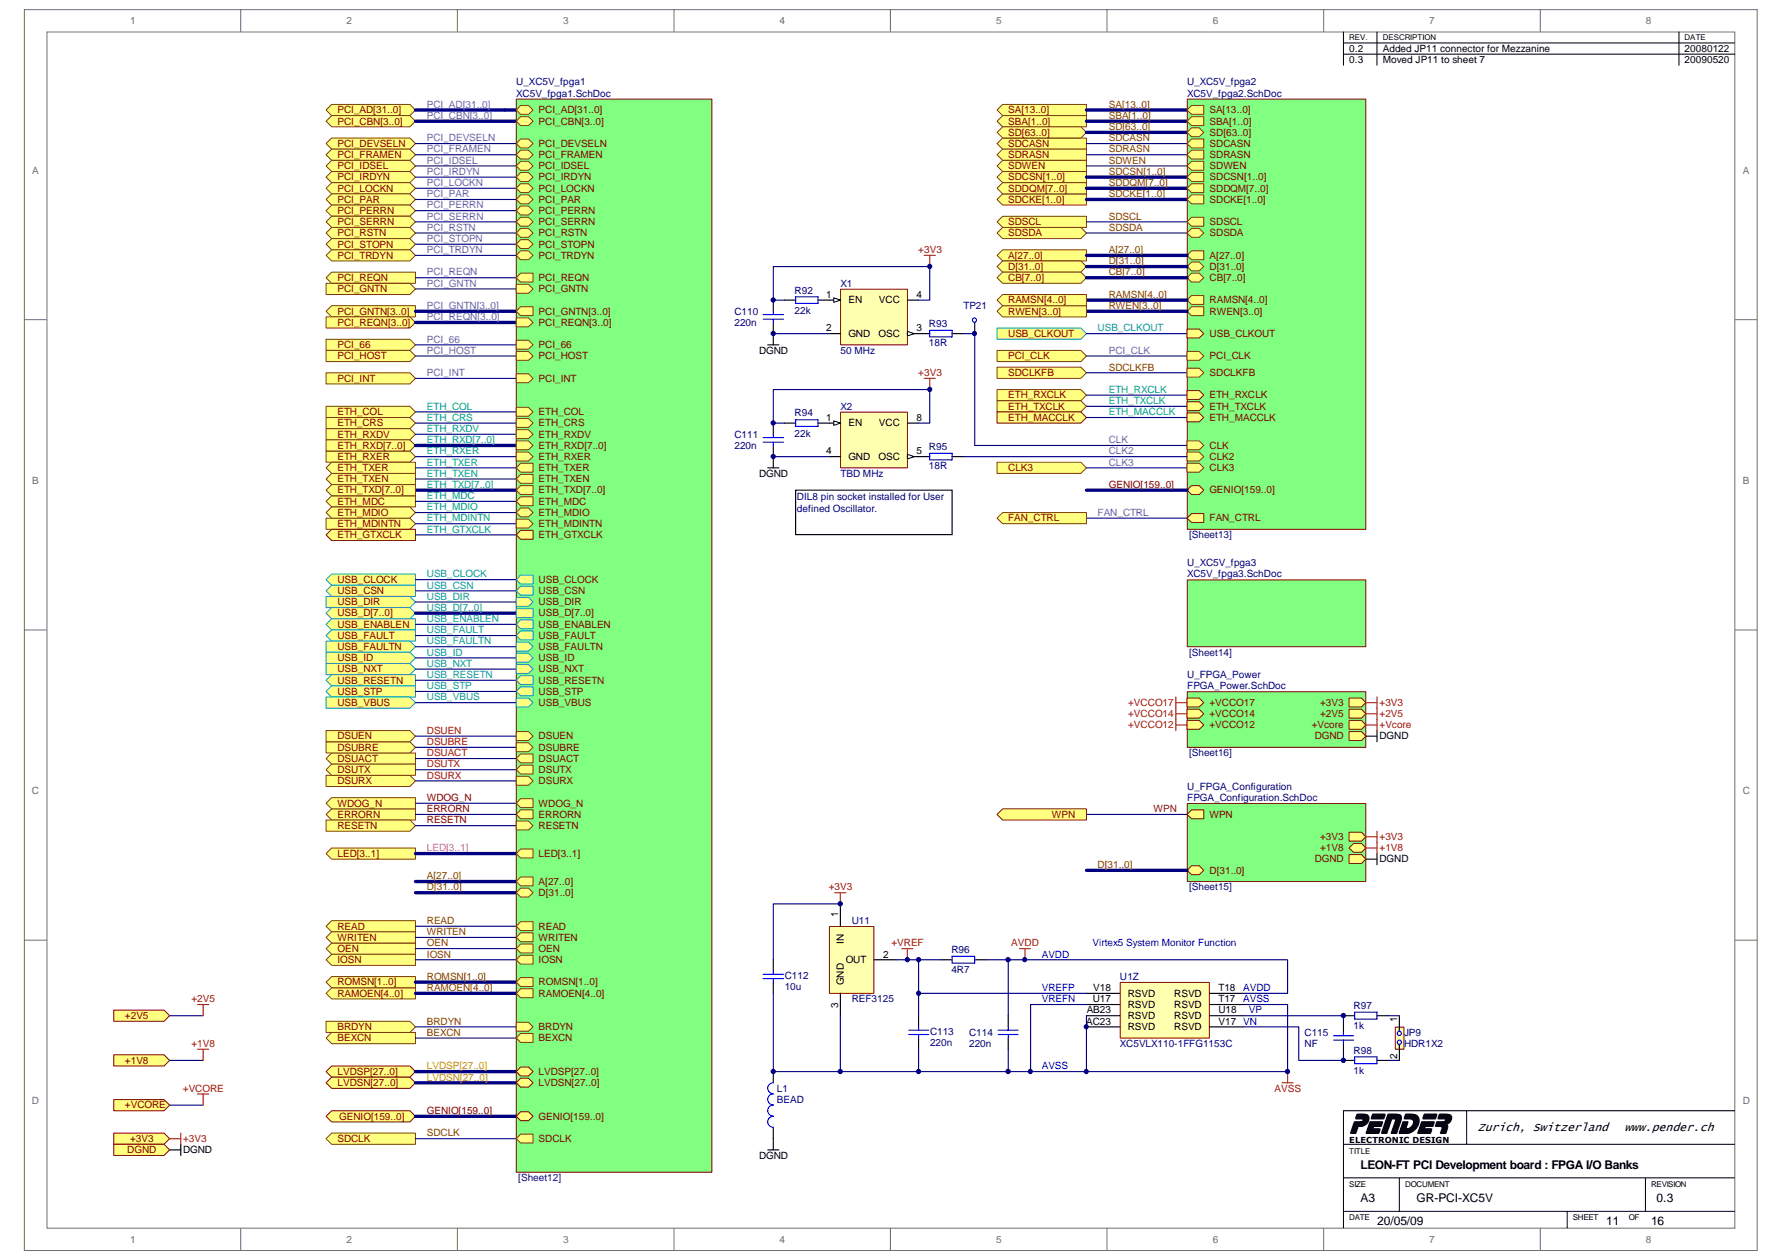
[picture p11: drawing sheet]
<svg xmlns="http://www.w3.org/2000/svg" width="297mm" height="210mm" viewBox="0 0 297 210" stroke-linecap="round" stroke-linejoin="round" font-family="sans-serif">
<defs><g id="words">
<text font-size="5" x="225" y="188.8">PENDER</text>
<g font-size="2">
<text x="246.3" y="188.4">Zurich, Switzerland</text>
<text x="270.8" y="188.4">www.pender.ch</text>
<text x="226.8" y="194.8">LEON-FT PCI Development board : FPGA I/O Banks</text>
<text x="226.8" y="200.3">A3</text>
<text x="236.1" y="200.3">GR-PCI-XC5V</text>
<text x="276.1" y="200.3">0.3</text>
<text x="229.6" y="204">20/05/09</text>
<text x="267.8" y="204">11</text>
<text x="275.2" y="204">16</text>
</g>
<g font-size="1.7" fill="#706f64">
<text x="21.7" y="4">1</text>
<text x="57.7" y="4">2</text>
<text x="93.8" y="4">3</text>
<text x="130" y="4">4</text>
<text x="166.1" y="4">5</text>
<text x="202.1" y="4">6</text>
<text x="238.2" y="4">7</text>
<text x="274.4" y="4">8</text>
<text x="5.4" y="28.9">A</text>
<text x="290.5" y="28.9">A</text>
<text x="5.4" y="80.6">B</text>
<text x="290.5" y="80.6">B</text>
<text x="5.3" y="132.2">C</text>
<text x="290.5" y="132.2">C</text>
<text x="5.3" y="183.9">D</text>
<text x="290.5" y="183.9">D</text>
<text x="21.7" y="207">1</text>
<text x="57.7" y="207">2</text>
<text x="93.8" y="207">3</text>
<text x="130" y="207">4</text>
<text x="166.1" y="207">5</text>
<text x="202.1" y="207">6</text>
<text x="238.2" y="207">7</text>
<text x="274.4" y="207">8</text>
</g>
<g font-size="1.7">
<text x="224.9" y="10.5">0.3</text>
<text x="224.9" y="8.6">0.2</text>
<text x="230.5" y="8.6">Added JP11 connector for Mezzanine</text>
<text x="230.5" y="10.5">Moved JP11 to sheet 7</text>
<text x="280.8" y="8.6">20080122</text>
<text x="280.8" y="10.5">20090520</text>
<text x="137.7" y="49.6">1</text>
<text x="141.4" y="50.5">EN</text>
<text x="146.5" y="50.5">VCC</text>
<text x="152.8" y="49.6">4</text>
<text x="126.5" y="58.9">DGND</text>
<text x="137.7" y="55.2">2</text>
<text x="141.4" y="56.1">GND</text>
<text x="146.4" y="56.1">OSC</text>
<text x="152.8" y="55.2">3</text>
<text x="137.7" y="70.1">1</text>
<text x="141.4" y="71">EN</text>
<text x="146.5" y="71">VCC</text>
<text x="152.8" y="70.1">8</text>
<text x="137.7" y="75.7">4</text>
<text x="141.4" y="76.6">GND</text>
<text x="146.4" y="76.6">OSC</text>
<text x="152.8" y="75.7">5</text>
<text x="126.5" y="79.4">DGND</text>
<text x="230" y="123.2">DGND</text>
<text x="230" y="143.7">DGND</text>
<text x="139.7" y="152.8" transform="rotate(-90 139.7 152.8)">1</text>
<text x="140.7" y="157.3" transform="rotate(-90 140.7 157.3)">IN</text>
<text x="141" y="160.4">OUT</text>
<text x="147.2" y="159.5">2</text>
<text x="139.7" y="167.9" transform="rotate(-90 139.7 167.9)">3</text>
<text x="140.7" y="164.2" transform="rotate(-90 140.7 164.2)">GND</text>
<text x="182.2" y="167">U17</text>
<text x="182.2" y="165.1">V18</text>
<text x="188" y="166">RSVD</text>
<text x="188" y="167.9">RSVD</text>
<text x="195.7" y="166">RSVD</text>
<text x="195.7" y="167.9">RSVD</text>
<text x="203.1" y="165.1">T18</text>
<text x="203.1" y="167">T17</text>
<text x="181.1" y="170.7">AC23</text>
<text x="181.1" y="168.8">AB23</text>
<text x="188" y="169.8">RSVD</text>
<text x="188" y="171.6">RSVD</text>
<text x="195.7" y="169.8">RSVD</text>
<text x="195.7" y="171.6">RSVD</text>
<text x="203.1" y="168.8">U18</text>
<text x="203.1" y="170.7">V17 VN</text>
<text x="232.9" y="170.3" transform="rotate(-90 232.9 170.3)">1</text>
<text x="232.9" y="176.5" transform="rotate(-90 232.9 176.5)">2</text>
<text x="30.5" y="192.1">DGND</text>
<text x="126.5" y="193">DGND</text>
</g>
<g font-size="1.7" fill="#8a20db">
<text x="71.2" y="17.9">PCI_AD[31..0]</text>
<text x="71.2" y="23.5">PCI_DEVSELN</text>
<text x="71.2" y="19.8">PCI_CBN[3..0]</text>
<text x="71.2" y="25.4">PCI_FRAMEN</text>
<text x="71.2" y="27.3">PCI_IDSEL</text>
<text x="71.2" y="29.1">PCI_IRDYN</text>
<text x="71.2" y="31">PCI_LOCKN</text>
<text x="71.2" y="32.9">PCI_PAR</text>
<text x="71.2" y="34.7">PCI_PERRN</text>
<text x="71.2" y="38.4">PCI_RSTN</text>
<text x="71.2" y="36.6">PCI_SERRN</text>
<text x="71.2" y="40.3">PCI_STOPN</text>
<text x="71.2" y="45.9">PCI_REQN</text>
<text x="71.2" y="42.2">PCI_TRDYN</text>
<text x="71.2" y="47.8">PCI_GNTN</text>
<text x="71.2" y="51.5">PCI_GNTN[3..0]</text>
<text x="71.2" y="53.3">PCI_REQN[3..0]</text>
<text x="71.2" y="57.1">PCI_66</text>
<text x="71.2" y="58.9">PCI_HOST</text>
<text x="184.8" y="58.9">PCI_CLK</text>
<text x="71.2" y="62.7">PCI_INT</text>
<text x="184.8" y="77.6">CLK3</text>
<text x="184.8" y="75.7">CLK2</text>
<text x="184.8" y="73.8">CLK</text>
<text x="183" y="85.9">FAN_CTRL</text>
</g>
<g font-size="1.7" fill="#000080">
<text x="86.1" y="14.2">U_XC5V_fpga1</text>
<text x="86.1" y="16.1">XC5V_fpga1.SchDoc</text>
<text x="197.9" y="14.2">U_XC5V_fpga2</text>
<text x="197.9" y="16.1">XC5V_fpga2.SchDoc</text>
<text x="140.1" y="47.8">X1</text>
<text x="122.4" y="52.4">C110</text>
<text x="132.5" y="48.9">R92</text>
<text x="132.5" y="52.2">22k</text>
<text x="160.6" y="51.5">TP21</text>
<text x="122.4" y="54.3">220n</text>
<text x="140.1" y="58.9">50 MHz</text>
<text x="154.9" y="54.5">R93</text>
<text x="154.9" y="57.6">18R</text>
<text x="132.5" y="69.4">R94</text>
<text x="140.1" y="68.2">X2</text>
<text x="122.4" y="72.9">C111</text>
<text x="122.4" y="74.8">220n</text>
<text x="132.5" y="72.7">22k</text>
<text x="154.9" y="75">R95</text>
<text x="132.8" y="83.4">DIL8 pin socket installed for User</text>
<text x="140.1" y="79.4">TBD MHz</text>
<text x="154.9" y="78.1">18R</text>
<text x="132.8" y="85.2">defined Oscillator.</text>
<text x="197.9" y="94.3">U_XC5V_fpga3</text>
<text x="197.9" y="96.2">XC5V_fpga3.SchDoc</text>
<text x="197.9" y="112.9">U_FPGA_Power</text>
<text x="197.9" y="114.8">FPGA_Power.SchDoc</text>
<text x="197.9" y="131.6">U_FPGA_Configuration</text>
<text x="197.9" y="133.4">FPGA_Configuration.SchDoc</text>
<text x="142" y="153.9">U11</text>
<text x="158.6" y="158.8">R96</text>
<text x="130.8" y="163.1">C112</text>
<text x="130.8" y="164.9">10u</text>
<text x="142" y="167">REF3125</text>
<text x="158.6" y="162.1">4R7</text>
<text x="186.7" y="163.2">U1Z</text>
<text x="155" y="172.4">C113</text>
<text x="161.5" y="172.6">C114</text>
<text x="217.5" y="172.6">C115</text>
<text x="225.6" y="168.1">R97</text>
<text x="225.6" y="171.4">1k</text>
<text x="234.1" y="172.6">JP9</text>
<text x="155" y="174.2">220n</text>
<text x="161.5" y="174.4">220n</text>
<text x="186.7" y="174.4">XC5VLX110-1FFG1153C</text>
<text x="217.5" y="174.4">NF</text>
<text x="225.6" y="175.5">R98</text>
<text x="225.6" y="178.9">1k</text>
<text x="234.1" y="174.4">HDR1X2</text>
<text x="129.5" y="183.7">BEAD</text>
<text x="129.5" y="181.9">L1</text>
</g>
<g font-size="1.7" fill="#804000">
<text x="184.8" y="17.9">SA[13..0]</text>
<text x="184.8" y="23.5">SDCASN</text>
<text x="184.8" y="19.8">SBA[1..0]</text>
<text x="184.8" y="21.7">SD[63..0]</text>
<text x="184.8" y="25.4">SDRASN</text>
<text x="184.8" y="27.3">SDWEN</text>
<text x="184.8" y="29.1">SDCSN[1..0]</text>
<text x="184.8" y="32.9">SDCKE[1..0]</text>
<text x="184.8" y="31">SDDQM[7..0]</text>
<text x="184.8" y="36.6">SDSCL</text>
<text x="184.8" y="38.4">SDSDA</text>
<text x="184.8" y="42.2">A[27..0]</text>
<text x="184.8" y="44">D[31..0]</text>
<text x="184.8" y="45.9">CB[7..0]</text>
<text x="184.8" y="49.6">RAMSN[4..0]</text>
<text x="184.8" y="51.5">RWEN[3..0]</text>
<text x="184.8" y="61.7">SDCLKFB</text>
<text x="71.2" y="146.5">A[27..0]</text>
<text x="71.2" y="148.3">D[31..0]</text>
<text x="183" y="144.6">D[31..0]</text>
<text x="71.2" y="153.9">READ</text>
<text x="71.2" y="155.8">WRITEN</text>
<text x="71.2" y="159.5">IOSN</text>
<text x="71.2" y="157.6">OEN</text>
<text x="71.2" y="165.1">RAMOEN[4..0]</text>
<text x="71.2" y="163.2">ROMSN[1..0]</text>
<text x="71.2" y="172.6">BEXCN</text>
<text x="71.2" y="170.7">BRDYN</text>
<text x="71.2" y="189.3">SDCLK</text>
</g>
<g font-size="1.7" fill="#800000">
<text x="56.3" y="18.9">PCI_AD[31..0]</text>
<text x="56.3" y="20.7">PCI_CBN[3..0]</text>
<text x="89.8" y="18.9">PCI_AD[31..0]</text>
<text x="89.8" y="20.7">PCI_CBN[3..0]</text>
<text x="168.1" y="18.9">SA[13..0]</text>
<text x="168.1" y="20.7">SBA[1..0]</text>
<text x="168.1" y="22.6">SD[63..0]</text>
<text x="201.6" y="18.9">SA[13..0]</text>
<text x="201.6" y="20.7">SBA[1..0]</text>
<text x="201.6" y="22.6">SD[63..0]</text>
<text x="56.3" y="24.5">PCI_DEVSELN</text>
<text x="56.3" y="26.3">PCI_FRAMEN</text>
<text x="56.3" y="28.2">PCI_IDSEL</text>
<text x="89.8" y="24.5">PCI_DEVSELN</text>
<text x="89.8" y="26.3">PCI_FRAMEN</text>
<text x="89.8" y="28.2">PCI_IDSEL</text>
<text x="168.1" y="24.5">SDCASN</text>
<text x="168.1" y="26.3">SDRASN</text>
<text x="168.1" y="28.2">SDWEN</text>
<text x="201.6" y="24.5">SDCASN</text>
<text x="201.6" y="26.3">SDRASN</text>
<text x="201.6" y="28.2">SDWEN</text>
<text x="56.3" y="30.1">PCI_IRDYN</text>
<text x="56.3" y="31.9">PCI_LOCKN</text>
<text x="56.3" y="33.8">PCI_PAR</text>
<text x="56.3" y="35.6">PCI_PERRN</text>
<text x="89.8" y="31.9">PCI_LOCKN</text>
<text x="89.8" y="33.8">PCI_PAR</text>
<text x="89.8" y="35.6">PCI_PERRN</text>
<text x="89.8" y="30.1">PCI_IRDYN</text>
<text x="168.1" y="33.8">SDCKE[1..0]</text>
<text x="168.1" y="30.1">SDCSN[1..0]</text>
<text x="168.1" y="31.9">SDDQM[7..0]</text>
<text x="201.6" y="33.8">SDCKE[1..0]</text>
<text x="201.6" y="30.1">SDCSN[1..0]</text>
<text x="201.6" y="31.9">SDDQM[7..0]</text>
<text x="56.3" y="39.4">PCI_RSTN</text>
<text x="56.3" y="37.5">PCI_SERRN</text>
<text x="56.3" y="41.2">PCI_STOPN</text>
<text x="89.8" y="39.4">PCI_RSTN</text>
<text x="89.8" y="37.5">PCI_SERRN</text>
<text x="89.8" y="41.2">PCI_STOPN</text>
<text x="168.1" y="37.5">SDSCL</text>
<text x="168.1" y="39.4">SDSDA</text>
<text x="201.6" y="37.5">SDSCL</text>
<text x="201.6" y="39.4">SDSDA</text>
<text x="56.3" y="46.8">PCI_REQN</text>
<text x="56.3" y="43.1">PCI_TRDYN</text>
<text x="89.8" y="46.8">PCI_REQN</text>
<text x="89.8" y="43.1">PCI_TRDYN</text>
<text x="168.1" y="43.1">A[27..0]</text>
<text x="168.1" y="45">D[31..0]</text>
<text x="168.1" y="46.8">CB[7..0]</text>
<text x="201.6" y="43.1">A[27..0]</text>
<text x="201.6" y="45">D[31..0]</text>
<text x="201.6" y="46.8">CB[7..0]</text>
<text x="56.3" y="52.4">PCI_GNTN[3..0]</text>
<text x="56.3" y="48.7">PCI_GNTN</text>
<text x="89.8" y="52.4">PCI_GNTN[3..0]</text>
<text x="89.8" y="48.7">PCI_GNTN</text>
<text x="168.1" y="52.4">RWEN[3..0]</text>
<text x="168.1" y="50.5">RAMSN[4..0]</text>
<text x="201.6" y="52.4">RWEN[3..0]</text>
<text x="201.6" y="50.5">RAMSN[4..0]</text>
<text x="56.3" y="58">PCI_66</text>
<text x="56.3" y="59.9">PCI_HOST</text>
<text x="56.3" y="54.3">PCI_REQN[3..0]</text>
<text x="89.8" y="58">PCI_66</text>
<text x="89.8" y="59.9">PCI_HOST</text>
<text x="89.8" y="54.3">PCI_REQN[3..0]</text>
<text x="168.1" y="59.9">PCI_CLK</text>
<text x="168.1" y="56.1">USB_CLKOUT</text>
<text x="201.6" y="59.9">PCI_CLK</text>
<text x="201.6" y="56.1">USB_CLKOUT</text>
<text x="56.3" y="63.6">PCI_INT</text>
<text x="89.8" y="63.6">PCI_INT</text>
<text x="168.1" y="62.7">SDCLKFB</text>
<text x="201.6" y="62.7">SDCLKFB</text>
<text x="56.3" y="69.2">ETH_COL</text>
<text x="56.3" y="71">ETH_CRS</text>
<text x="89.8" y="69.2">ETH_COL</text>
<text x="89.8" y="71">ETH_CRS</text>
<text x="168.1" y="66.4">ETH_RXCLK</text>
<text x="168.1" y="68.2">ETH_TXCLK</text>
<text x="168.1" y="70.1">ETH_MACCLK</text>
<text x="201.6" y="70.1">ETH_MACCLK</text>
<text x="201.6" y="66.4">ETH_RXCLK</text>
<text x="201.6" y="68.2">ETH_TXCLK</text>
<text x="56.3" y="72.9">ETH_RXDV</text>
<text x="56.3" y="76.6">ETH_RXER</text>
<text x="56.3" y="74.8">ETH_RXD[7..0]</text>
<text x="89.8" y="72.9">ETH_RXDV</text>
<text x="89.8" y="76.6">ETH_RXER</text>
<text x="89.8" y="74.8">ETH_RXD[7..0]</text>
<text x="201.6" y="74.8">CLK</text>
<text x="201.6" y="76.6">CLK2</text>
<text x="56.3" y="80.3">ETH_TXEN</text>
<text x="56.3" y="78.5">ETH_TXER</text>
<text x="56.3" y="82.2">ETH_TXD[7..0]</text>
<text x="89.8" y="80.3">ETH_TXEN</text>
<text x="89.8" y="78.5">ETH_TXER</text>
<text x="89.8" y="82.2">ETH_TXD[7..0]</text>
<text x="168.1" y="78.5">CLK3</text>
<text x="184.8" y="81.3">GENIO[159..0]</text>
<text x="201.6" y="82.2">GENIO[159..0]</text>
<text x="201.6" y="78.5">CLK3</text>
<text x="56.3" y="84.1">ETH_MDC</text>
<text x="56.3" y="87.8">ETH_MDINTN</text>
<text x="56.3" y="85.9">ETH_MDIO</text>
<text x="56.3" y="89.7">ETH_GTXCLK</text>
<text x="89.8" y="84.1">ETH_MDC</text>
<text x="89.8" y="87.8">ETH_MDINTN</text>
<text x="89.8" y="85.9">ETH_MDIO</text>
<text x="89.8" y="89.7">ETH_GTXCLK</text>
<text x="168.1" y="86.9">FAN_CTRL</text>
<text x="201.6" y="86.9">FAN_CTRL</text>
<text x="56.3" y="97.1">USB_CLOCK</text>
<text x="56.3" y="99">USB_CSN</text>
<text x="56.3" y="100.8">USB_DIR</text>
<text x="89.8" y="97.1">USB_CLOCK</text>
<text x="89.8" y="99">USB_CSN</text>
<text x="89.8" y="100.8">USB_DIR</text>
<text x="56.3" y="102.7">USB_D[7..0]</text>
<text x="56.3" y="104.6">USB_ENABLEN</text>
<text x="56.3" y="106.4">USB_FAULT</text>
<text x="89.8" y="102.7">USB_D[7..0]</text>
<text x="89.8" y="104.6">USB_ENABLEN</text>
<text x="89.8" y="106.4">USB_FAULT</text>
<text x="56.3" y="108.3">USB_FAULTN</text>
<text x="56.3" y="110.2">USB_ID</text>
<text x="56.3" y="112">USB_NXT</text>
<text x="56.3" y="113.9">USB_RESETN</text>
<text x="89.8" y="108.3">USB_FAULTN</text>
<text x="89.8" y="110.2">USB_ID</text>
<text x="89.8" y="112">USB_NXT</text>
<text x="89.8" y="113.9">USB_RESETN</text>
<text x="56.3" y="115.7">USB_STP</text>
<text x="56.3" y="117.6">USB_VBUS</text>
<text x="89.8" y="115.7">USB_STP</text>
<text x="89.8" y="117.6">USB_VBUS</text>
<text x="201.6" y="119.5">+VCCO14</text>
<text x="201.6" y="117.6">+VCCO17</text>
<text x="220" y="117.6">+3V3</text>
<text x="220" y="119.5">+2V5</text>
<text x="56.3" y="125.1">DSUBRE</text>
<text x="56.3" y="123.2">DSUEN</text>
<text x="89.8" y="125.1">DSUBRE</text>
<text x="89.8" y="123.2">DSUEN</text>
<text x="201.6" y="121.3">+VCCO12</text>
<text x="218.6" y="121.3">+Vcore</text>
<text x="219.2" y="123.2">DGND</text>
<text x="56.3" y="126.9">DSUACT</text>
<text x="56.3" y="130.6">DSURX</text>
<text x="56.3" y="128.8">DSUTX</text>
<text x="89.8" y="126.9">DSUACT</text>
<text x="89.8" y="130.6">DSURX</text>
<text x="89.8" y="128.8">DSUTX</text>
<text x="56.3" y="136.2">ERRORN</text>
<text x="56.3" y="134.4">WDOG_N</text>
<text x="71.2" y="135.3">ERRORN</text>
<text x="71.2" y="137.2">RESETN</text>
<text x="71.2" y="133.4">WDOG_N</text>
<text x="89.8" y="136.2">ERRORN</text>
<text x="89.8" y="134.4">WDOG_N</text>
<text x="175.3" y="136.2">WPN</text>
<text x="201.6" y="136.2">WPN</text>
<text x="56.3" y="138.1">RESETN</text>
<text x="56.3" y="142.7">LED[3..1]</text>
<text x="89.8" y="138.1">RESETN</text>
<text x="89.8" y="142.7">LED[3..1]</text>
<text x="219.2" y="143.7">DGND</text>
<text x="220" y="140">+3V3</text>
<text x="220" y="141.8">+1V8</text>
<text x="89.8" y="147.4">A[27..0]</text>
<text x="89.8" y="149.3">D[31..0]</text>
<text x="201.6" y="145.5">D[31..0]</text>
<text x="56.3" y="154.9">READ</text>
<text x="89.8" y="154.9">READ</text>
<text x="56.3" y="160.4">IOSN</text>
<text x="56.3" y="158.6">OEN</text>
<text x="56.3" y="156.7">WRITEN</text>
<text x="89.8" y="160.4">IOSN</text>
<text x="89.8" y="158.6">OEN</text>
<text x="89.8" y="156.7">WRITEN</text>
<text x="56.3" y="166">RAMOEN[4..0]</text>
<text x="56.3" y="164.2">ROMSN[1..0]</text>
<text x="89.8" y="166">RAMOEN[4..0]</text>
<text x="89.8" y="164.2">ROMSN[1..0]</text>
<text x="20.8" y="169.8">+2V5</text>
<text x="56.3" y="173.5">BEXCN</text>
<text x="56.3" y="171.6">BRDYN</text>
<text x="89.8" y="173.5">BEXCN</text>
<text x="89.8" y="171.6">BRDYN</text>
<text x="20.8" y="177.2">+1V8</text>
<text x="56.3" y="179.1">LVDSP[27..0]</text>
<text x="89.8" y="179.1">LVDSP[27..0]</text>
<text x="20.8" y="184.7">+VCORE</text>
<text x="56.3" y="180.9">LVDSN[27..0]</text>
<text x="71.2" y="185.6">GENIO[159..0]</text>
<text x="89.8" y="180.9">LVDSN[27..0]</text>
<text x="21.7" y="190.2">+3V3</text>
<text x="56.3" y="190.2">SDCLK</text>
<text x="56.6" y="186.5">GENIO[159..0]</text>
<text x="89.8" y="186.5">GENIO[159..0]</text>
<text x="89.8" y="190.2">SDCLK</text>
<text x="21.2" y="192.1">DGND</text>
</g>
<g font-size="1.7" fill="#f00">
<text x="153.1" y="42.2">+3V3</text>
<text x="153.1" y="62.7">+3V3</text>
<text x="188" y="119.5">+VCCO14</text>
<text x="188" y="117.6">+VCCO17</text>
<text x="230" y="117.6">+3V3</text>
<text x="230" y="119.5">+2V5</text>
<text x="71.2" y="126">DSUACT</text>
<text x="71.2" y="124.1">DSUBRE</text>
<text x="71.2" y="122.3">DSUEN</text>
<text x="188" y="121.3">+VCCO12</text>
<text x="230" y="121.3">+Vcore</text>
<text x="71.2" y="129.7">DSURX</text>
<text x="71.2" y="127.8">DSUTX</text>
<text x="230" y="141.8">+1V8</text>
<text x="230" y="140">+3V3</text>
<text x="138.2" y="148.3">+3V3</text>
<text x="148.6" y="157.6">+VREF</text>
<text x="168.6" y="157.6">AVDD</text>
<text x="31.9" y="167">+2V5</text>
<text x="31.9" y="174.4">+1V8</text>
<text x="30.5" y="181.9">+VCORE</text>
<text x="212.5" y="181.9">AVSS</text>
<text x="30.5" y="190.2">+3V3</text>
</g>
<g font-size="1.7" fill="#009cca">
<text x="183" y="55.2">USB_CLKOUT</text>
<text x="71.2" y="96.2">USB_CLOCK</text>
<text x="71.2" y="98">USB_CSN</text>
<text x="71.2" y="99.9">USB_DIR</text>
<text x="71.2" y="101.8">USB_D[7..0]</text>
<text x="71.2" y="103.6">USB_ENABLEN</text>
<text x="71.2" y="105.5">USB_FAULT</text>
<text x="71.2" y="107.4">USB_FAULTN</text>
<text x="71.2" y="109.2">USB_ID</text>
<text x="71.2" y="111.1">USB_NXT</text>
<text x="71.2" y="112.9">USB_RESETN</text>
<text x="71.2" y="114.8">USB_STP</text>
<text x="71.2" y="116.7">USB_VBUS</text>
</g>
<g font-size="1.7" fill="#00a36e">
<text x="184.8" y="65.4">ETH_RXCLK</text>
<text x="71.2" y="68.2">ETH_COL</text>
<text x="71.2" y="70.1">ETH_CRS</text>
<text x="71.2" y="72">ETH_RXDV</text>
<text x="184.8" y="69.2">ETH_MACCLK</text>
<text x="184.8" y="67.3">ETH_TXCLK</text>
<text x="71.2" y="75.7">ETH_RXER</text>
<text x="71.2" y="77.6">ETH_TXER</text>
<text x="71.2" y="73.8">ETH_RXD[7..0]</text>
<text x="71.2" y="83.1">ETH_MDC</text>
<text x="71.2" y="79.4">ETH_TXEN</text>
<text x="71.2" y="81.3">ETH_TXD[7..0]</text>
<text x="71.2" y="86.9">ETH_MDINTN</text>
<text x="71.2" y="85">ETH_MDIO</text>
<text x="71.2" y="88.7">ETH_GTXCLK</text>
</g>
<g font-size="1.7" fill="#11037f">
<text x="198.2" y="89.7">[Sheet13]</text>
<text x="198.2" y="109.2">[Sheet14]</text>
<text x="198.2" y="126">[Sheet16]</text>
<text x="198.2" y="148.3">[Sheet15]</text>
<text x="86.4" y="196.8">[Sheet12]</text>
</g>
<text font-size="1.7" fill="#781915" x="192.3" y="135.3">WPN</text>
<text font-size="1.7" fill="#f0f" x="71.2" y="141.8">LED[3..1]</text>
<g font-size="1.7" fill="#00f">
<text x="173.6" y="159.5">AVDD</text>
<text x="182.1" y="157.6">Virtex5 System Monitor Function</text>
<text x="173.6" y="165.1">VREFP</text>
<text x="173.6" y="167">VREFN</text>
<text x="207.2" y="165.1">AVDD</text>
<text x="207.2" y="167">AVSS</text>
<text x="208.1" y="168.8">VP</text>
<text x="173.6" y="178.1">AVSS</text>
</g>
<g font-size="1.7" fill="#f77800">
<text x="71.2" y="178.1">LVDSP[27..0]</text>
<text x="71.2" y="180">LVDSN[27..0]</text>
</g>
<text font-size="1.4" x="224.9" y="190.3">ELECTRONIC DESIGN</text>
<g font-size="1.3">
<text x="224.9" y="6.7">REV.</text>
<text x="230.5" y="6.7">DESCRIPTION</text>
<text x="280.8" y="6.7">DATE</text>
<text x="224.9" y="192.2">TITLE</text>
<text x="224.9" y="197.8">SIZE</text>
<text x="234.2" y="197.8">DOCUMENT</text>
<text x="275.2" y="197.8">REVISION</text>
<text x="224.9" y="203.2">DATE</text>
<text x="262.2" y="203.2">SHEET</text>
<text x="271.5" y="203.2">OF</text>
</g>
</g></defs>
<path d="M4.1 1.6h288.8v206.7h-288.8z" fill="none" stroke="#706f64" stroke-width=".17"/>
<path d="M7.9 5.4h281.3v199.2h-281.3z" fill="#fff"/>
<g fill="none" stroke="#706f64" stroke-width=".17">
<path d="M7.8 5.3h281.4v199.3h-281.4zM40.1 1.6v3.7M76.2 1.6v3.7M112.3 1.6v3.7M148.4 1.6v3.7M184.5 1.6v3.7M220.6 1.6v3.7M256.7 1.6v3.7M4.1 53.3h3.7M289.2 53.3h3.7M4.1 104.9h3.7M289.2 104.9h3.7"/>
<path d="M4.1 156.6h3.7M289.2 156.6h3.7M40.1 204.6v3.7M76.2 204.6v3.7M112.3 204.6v3.7M148.4 204.6v3.7M184.5 204.6v3.7M220.6 204.6v3.7M256.7 204.6v3.7"/>
</g>
<path d="M223.9 7.2h65.3M223.9 5.3v3.7M229.5 5.3v3.7M279.9 5.3v3.7M223.9 196.2h65.3M233.3 196.2v5.6M244.5 185v5.6M274.3 196.2v5.6M289.2 190.6h-65.3v14M289.2 185h-65.3v5.6M223.9 201.8h65.3M261.2 201.8v2.8" fill="none" stroke="#000" stroke-width=".17"/>
<path d="M28.3 191.6h1.8M30.1 190.6v1.9" fill="none" stroke="#000" stroke-width=".19"/>
<path d="M28.3 189.7h1.8M30.1 188.8v1.8" fill="none" stroke="#f00" stroke-width=".19"/>
<path d="M19 188.8h8.3l1 .9-1 .9h-8.3z" fill-rule="evenodd" fill="#ffff80"/>
<path d="M19 188.8h8.3l1 .9-1 .9h-8.3z" fill="none" stroke="#800000" stroke-width=".17"/>
<path d="M19 190.6h8.3l1 1-1 .9h-8.3z" fill-rule="evenodd" fill="#ffff80"/>
<path d="M19 190.6h8.3l1 1-1 .9h-8.3z" fill="none" stroke="#800000" stroke-width=".17"/>
<path d="M28.3 169.2h5.6" fill="none" stroke="#000080" stroke-width=".19"/>
<path d="M19 168.3h8.3l1 .9-1 .9h-8.3z" fill-rule="evenodd" fill="#ffff80"/>
<path d="M19 168.3h8.3l1 .9-1 .9h-8.3z" fill="none" stroke="#800000" stroke-width=".17"/>
<path d="M32.9 167.3h1.9M33.9 167.3v1.9" fill="none" stroke="#f00" stroke-width=".19"/>
<path d="M28.3 184.1h5.6" fill="none" stroke="#000080" stroke-width=".19"/>
<path d="M19 183.2h8.3l1 .9-1 .9h-8.3z" fill-rule="evenodd" fill="#ffff80"/>
<path d="M19 183.2h8.3l1 .9-1 .9h-8.3z" fill="none" stroke="#800000" stroke-width=".17"/>
<path d="M32.9 182.2h1.9M33.9 182.2v1.9" fill="none" stroke="#f00" stroke-width=".19"/>
<path d="M54.4 56.5h13.9l1 .9-1 1h-13.9z" fill-rule="evenodd" fill="#ffff80"/>
<path d="M54.4 56.5h13.9l1 .9-1 1h-13.9z" fill="none" stroke="#804000" stroke-width=".17"/>
<path d="M54.4 58.4h13.9l1 .9-1 .9h-13.9z" fill-rule="evenodd" fill="#ffff80"/>
<path d="M54.4 58.4h13.9l1 .9-1 .9h-13.9z" fill="none" stroke="#804000" stroke-width=".17"/>
<path d="M166.2 58.4h14l.9 .9-.9 .9h-14z" fill-rule="evenodd" fill="#ffff80"/>
<path d="M166.2 58.4h14l.9 .9-.9 .9h-14z" fill="none" stroke="#804000" stroke-width=".17"/>
<path d="M54.4 23.9l.9-.9h13l1 .9-1 .9h-13z" fill-rule="evenodd" fill="#ffff80"/>
<path d="M54.4 23.9l.9-.9h13l1 .9-1 .9h-13z" fill="none" stroke="#804000" stroke-width=".17"/>
<path d="M55.3 24.8h13l1 1-1 .9h-13l-.9-.9z" fill-rule="evenodd" fill="#ffff80"/>
<path d="M55.3 24.8h13l1 1-1 .9h-13l-.9-.9z" fill="none" stroke="#804000" stroke-width=".17"/>
<path d="M54.4 27.6l.9-.9h13l1 .9-1 1h-13z" fill-rule="evenodd" fill="#ffff80"/>
<path d="M54.4 27.6l.9-.9h13l1 .9-1 1h-13z" fill="none" stroke="#804000" stroke-width=".17"/>
<path d="M54.4 29.5l.9-.9h13l1 .9-1 .9h-13z" fill-rule="evenodd" fill="#ffff80"/>
<path d="M54.4 29.5l.9-.9h13l1 .9-1 .9h-13z" fill="none" stroke="#804000" stroke-width=".17"/>
<path d="M54.4 31.4l.9-1h13l1 1-1 .9h-13z" fill-rule="evenodd" fill="#ffff80"/>
<path d="M54.4 31.4l.9-1h13l1 1-1 .9h-13z" fill="none" stroke="#804000" stroke-width=".17"/>
<path d="M54.4 33.2l.9-.9h13l1 .9-1 1h-13z" fill-rule="evenodd" fill="#ffff80"/>
<path d="M54.4 33.2l.9-.9h13l1 .9-1 1h-13z" fill="none" stroke="#804000" stroke-width=".17"/>
<path d="M54.4 35.1l.9-.9h13l1 .9-1 .9h-13z" fill-rule="evenodd" fill="#ffff80"/>
<path d="M54.4 35.1l.9-.9h13l1 .9-1 .9h-13z" fill="none" stroke="#804000" stroke-width=".17"/>
<path d="M55.3 45.3h14v1.9h-14l-.9-.9z" fill-rule="evenodd" fill="#ffff80"/>
<path d="M55.3 45.3h14v1.9h-14l-.9-.9z" fill="none" stroke="#804000" stroke-width=".17"/>
<path d="M55.3 37.9h13l1 .9-1 1h-13l-.9-1z" fill-rule="evenodd" fill="#ffff80"/>
<path d="M55.3 37.9h13l1 .9-1 1h-13l-.9-1z" fill="none" stroke="#804000" stroke-width=".17"/>
<path d="M54.4 37l.9-1h13l1 1-1 .9h-13z" fill-rule="evenodd" fill="#ffff80"/>
<path d="M54.4 37l.9-1h13l1 1-1 .9h-13z" fill="none" stroke="#804000" stroke-width=".17"/>
<path d="M54.4 40.7l.9-.9h13l1 .9-1 .9h-13z" fill-rule="evenodd" fill="#ffff80"/>
<path d="M54.4 40.7l.9-.9h13l1 .9-1 .9h-13z" fill="none" stroke="#804000" stroke-width=".17"/>
<path d="M54.4 42.5l.9-.9h13l1 .9-1 1h-13z" fill-rule="evenodd" fill="#ffff80"/>
<path d="M54.4 42.5l.9-.9h13l1 .9-1 1h-13z" fill="none" stroke="#804000" stroke-width=".17"/>
<path d="M54.4 18.3l.9-.9h13l1 .9-1 1h-13z" fill-rule="evenodd" fill="#ffff80"/>
<path d="M54.4 18.3l.9-.9h13l1 .9-1 1h-13z" fill="none" stroke="#804000" stroke-width=".17"/>
<path d="M54.4 20.2l.9-.9h13l1 .9-1 .9h-13z" fill-rule="evenodd" fill="#ffff80"/>
<path d="M54.4 20.2l.9-.9h13l1 .9-1 .9h-13z" fill="none" stroke="#804000" stroke-width=".17"/>
<path d="M54.4 51.9l.9-1h14v1.9h-14z" fill-rule="evenodd" fill="#ffff80"/>
<path d="M54.4 51.9l.9-1h14v1.9h-14z" fill="none" stroke="#804000" stroke-width=".17"/>
<path d="M54.4 52.8h13.9l1 .9-1 1h-13.9z" fill-rule="evenodd" fill="#ffff80"/>
<path d="M54.4 52.8h13.9l1 .9-1 1h-13.9z" fill="none" stroke="#804000" stroke-width=".17"/>
<path d="M54.4 47.2h13.9l1 .9-1 1h-13.9z" fill-rule="evenodd" fill="#ffff80"/>
<path d="M54.4 47.2h13.9l1 .9-1 1h-13.9z" fill="none" stroke="#804000" stroke-width=".17"/>
<path d="M54.4 67.7h13.9l1 .9-1 1h-13.9z" fill-rule="evenodd" fill="#ffff80"/>
<path d="M54.4 67.7h13.9l1 .9-1 1h-13.9z" fill="none" stroke="#804000" stroke-width=".17"/>
<path d="M54.4 69.6h13.9l1 .9-1 .9h-13.9z" fill-rule="evenodd" fill="#ffff80"/>
<path d="M54.4 69.6h13.9l1 .9-1 .9h-13.9z" fill="none" stroke="#804000" stroke-width=".17"/>
<path d="M54.4 83.5l.9-.9h14v1.9h-14z" fill-rule="evenodd" fill="#ffff80"/>
<path d="M54.4 83.5l.9-.9h14v1.9h-14z" fill="none" stroke="#804000" stroke-width=".17"/>
<path d="M54.4 86.3h13.9l1 .9-1 1h-13.9z" fill-rule="evenodd" fill="#ffff80"/>
<path d="M54.4 86.3h13.9l1 .9-1 1h-13.9z" fill="none" stroke="#804000" stroke-width=".17"/>
<path d="M54.4 85.4l.9-.9h13l1 .9-1 .9h-13z" fill-rule="evenodd" fill="#ffff80"/>
<path d="M54.4 85.4l.9-.9h13l1 .9-1 .9h-13z" fill="none" stroke="#804000" stroke-width=".17"/>
<path d="M166.2 64.9h14l.9 .9-.9 1h-14z" fill-rule="evenodd" fill="#ffff80"/>
<path d="M166.2 64.9h14l.9 .9-.9 1h-14z" fill="none" stroke="#804000" stroke-width=".17"/>
<path d="M54.4 71.4h13.9l1 .9-1 1h-13.9z" fill-rule="evenodd" fill="#ffff80"/>
<path d="M54.4 71.4h13.9l1 .9-1 1h-13.9z" fill="none" stroke="#804000" stroke-width=".17"/>
<path d="M54.4 75.1h13.9l1 1-1 .9h-13.9z" fill-rule="evenodd" fill="#ffff80"/>
<path d="M54.4 75.1h13.9l1 1-1 .9h-13.9z" fill="none" stroke="#804000" stroke-width=".17"/>
<path d="M166.2 66.8h14l.9 .9-.9 .9h-14z" fill-rule="evenodd" fill="#ffff80"/>
<path d="M166.2 66.8h14l.9 .9-.9 .9h-14z" fill="none" stroke="#804000" stroke-width=".17"/>
<path d="M55.3 78.9h14v1.8h-14l-.9-.9z" fill-rule="evenodd" fill="#ffff80"/>
<path d="M55.3 78.9h14v1.8h-14l-.9-.9z" fill="none" stroke="#804000" stroke-width=".17"/>
<path d="M54.4 77.9l.9-.9h14v1.9h-14z" fill-rule="evenodd" fill="#ffff80"/>
<path d="M54.4 77.9l.9-.9h14v1.9h-14z" fill="none" stroke="#804000" stroke-width=".17"/>
<path d="M54.4 73.3h13.9l1 .9-1 .9h-13.9z" fill-rule="evenodd" fill="#ffff80"/>
<path d="M54.4 73.3h13.9l1 .9-1 .9h-13.9z" fill="none" stroke="#804000" stroke-width=".17"/>
<path d="M166.2 37l.9-1h14v1.9h-14z" fill-rule="evenodd" fill="#ffff80"/>
<path d="M166.2 37l.9-1h14v1.9h-14z" fill="none" stroke="#804000" stroke-width=".17"/>
<path d="M166.2 38.8l.9-.9h13.1l.9 .9-.9 1h-13.1z" fill-rule="evenodd" fill="#ffff80"/>
<path d="M166.2 38.8l.9-.9h13.1l.9 .9-.9 1h-13.1z" fill="none" stroke="#804000" stroke-width=".17"/>
<path d="M54.4 172.9l.9-.9h14v1.9h-14z" fill-rule="evenodd" fill="#ffff80"/>
<path d="M54.4 172.9l.9-.9h14v1.9h-14z" fill="none" stroke="#804000" stroke-width=".17"/>
<path d="M54.4 170.1h13.9l1 1-1 .9h-13.9z" fill-rule="evenodd" fill="#ffff80"/>
<path d="M54.4 170.1h13.9l1 1-1 .9h-13.9z" fill="none" stroke="#804000" stroke-width=".17"/>
<path d="M54.4 159.9l.9-.9h14v1.8h-14z" fill-rule="evenodd" fill="#ffff80"/>
<path d="M54.4 159.9l.9-.9h14v1.8h-14z" fill="none" stroke="#804000" stroke-width=".17"/>
<path d="M54.4 158l.9-.9h14v1.9h-14z" fill-rule="evenodd" fill="#ffff80"/>
<path d="M54.4 158l.9-.9h14v1.9h-14z" fill="none" stroke="#804000" stroke-width=".17"/>
<path d="M54.4 154.3l.9-.9h14v1.8h-14z" fill-rule="evenodd" fill="#ffff80"/>
<path d="M54.4 154.3l.9-.9h14v1.8h-14z" fill="none" stroke="#804000" stroke-width=".17"/>
<path d="M54.4 156.2l.9-1h14v1.9h-14z" fill-rule="evenodd" fill="#ffff80"/>
<path d="M54.4 156.2l.9-1h14v1.9h-14z" fill="none" stroke="#804000" stroke-width=".17"/>
<path d="M166.2 42.5l.9-.9h14v1.9h-14z" fill-rule="evenodd" fill="#ffff80"/>
<path d="M166.2 42.5l.9-.9h14v1.9h-14z" fill="none" stroke="#804000" stroke-width=".17"/>
<path d="M166.2 44.4l.9-.9h13.1l.9 .9-.9 .9h-13.1z" fill-rule="evenodd" fill="#ffff80"/>
<path d="M166.2 44.4l.9-.9h13.1l.9 .9-.9 .9h-13.1z" fill="none" stroke="#804000" stroke-width=".17"/>
<path d="M54.4 165.5l.9-1h14v1.9h-14z" fill-rule="evenodd" fill="#ffff80"/>
<path d="M54.4 165.5l.9-1h14v1.9h-14z" fill="none" stroke="#804000" stroke-width=".17"/>
<path d="M54.4 163.6l.9-.9h14v1.8h-14z" fill-rule="evenodd" fill="#ffff80"/>
<path d="M54.4 163.6l.9-.9h14v1.8h-14z" fill="none" stroke="#804000" stroke-width=".17"/>
<path d="M166.2 23.9l.9-.9h14v1.8h-14z" fill-rule="evenodd" fill="#ffff80"/>
<path d="M166.2 23.9l.9-.9h14v1.8h-14z" fill="none" stroke="#804000" stroke-width=".17"/>
<path d="M166.2 61.2h14l.9 .9-.9 .9h-14z" fill-rule="evenodd" fill="#ffff80"/>
<path d="M166.2 61.2h14l.9 .9-.9 .9h-14z" fill="none" stroke="#804000" stroke-width=".17"/>
<path d="M166.2 25.8l.9-1h14v1.9h-14z" fill-rule="evenodd" fill="#ffff80"/>
<path d="M166.2 25.8l.9-1h14v1.9h-14z" fill="none" stroke="#804000" stroke-width=".17"/>
<path d="M166.2 27.6l.9-.9h14v1.9h-14z" fill-rule="evenodd" fill="#ffff80"/>
<path d="M166.2 27.6l.9-.9h14v1.9h-14z" fill="none" stroke="#804000" stroke-width=".17"/>
<path d="M54.4 189.7l.9-.9h14v1.8h-14z" fill-rule="evenodd" fill="#ffff80"/>
<path d="M54.4 189.7l.9-.9h14v1.8h-14z" fill="none" stroke="#804000" stroke-width=".17"/>
<path d="M166.2 18.3l.9-.9h14v1.9h-14z" fill-rule="evenodd" fill="#ffff80"/>
<path d="M166.2 18.3l.9-.9h14v1.9h-14z" fill="none" stroke="#804000" stroke-width=".17"/>
<path d="M166.2 20.2l.9-.9h14v1.8h-14z" fill-rule="evenodd" fill="#ffff80"/>
<path d="M166.2 20.2l.9-.9h14v1.8h-14z" fill="none" stroke="#804000" stroke-width=".17"/>
<path d="M166.2 22.1l.9-1h13.1l.9 1-.9 .9h-13.1z" fill-rule="evenodd" fill="#ffff80"/>
<path d="M166.2 22.1l.9-1h13.1l.9 1-.9 .9h-13.1z" fill="none" stroke="#804000" stroke-width=".17"/>
<path d="M166.2 33.2l.9-.9h14v1.9h-14z" fill-rule="evenodd" fill="#ffff80"/>
<path d="M166.2 33.2l.9-.9h14v1.9h-14z" fill="none" stroke="#804000" stroke-width=".17"/>
<path d="M166.2 29.5l.9-.9h14v1.8h-14z" fill-rule="evenodd" fill="#ffff80"/>
<path d="M166.2 29.5l.9-.9h14v1.8h-14z" fill="none" stroke="#804000" stroke-width=".17"/>
<path d="M166.2 31.4l.9-1h14v1.9h-14z" fill-rule="evenodd" fill="#ffff80"/>
<path d="M166.2 31.4l.9-1h14v1.9h-14z" fill="none" stroke="#804000" stroke-width=".17"/>
<path d="M54.4 126.4l.9-1h14v1.9h-14z" fill-rule="evenodd" fill="#ffff80"/>
<path d="M54.4 126.4l.9-1h14v1.9h-14z" fill="none" stroke="#804000" stroke-width=".17"/>
<path d="M54.4 123.6h13.9l1 .9-1 .9h-13.9z" fill-rule="evenodd" fill="#ffff80"/>
<path d="M54.4 123.6h13.9l1 .9-1 .9h-13.9z" fill="none" stroke="#804000" stroke-width=".17"/>
<path d="M54.4 121.7h13.9l1 .9-1 1h-13.9z" fill-rule="evenodd" fill="#ffff80"/>
<path d="M54.4 121.7h13.9l1 .9-1 1h-13.9z" fill="none" stroke="#804000" stroke-width=".17"/>
<path d="M54.4 129.2h13.9l1 .9-1 .9h-13.9z" fill-rule="evenodd" fill="#ffff80"/>
<path d="M54.4 129.2h13.9l1 .9-1 .9h-13.9z" fill="none" stroke="#804000" stroke-width=".17"/>
<path d="M55.3 127.3h14v1.9h-14l-.9-1z" fill-rule="evenodd" fill="#ffff80"/>
<path d="M55.3 127.3h14v1.9h-14l-.9-1z" fill="none" stroke="#804000" stroke-width=".17"/>
<path d="M54.4 135.7l.9-1h14v1.9h-14z" fill-rule="evenodd" fill="#ffff80"/>
<path d="M54.4 135.7l.9-1h14v1.9h-14z" fill="none" stroke="#804000" stroke-width=".17"/>
<path d="M54.4 136.6h13.9l1 .9-1 1h-13.9z" fill-rule="evenodd" fill="#ffff80"/>
<path d="M54.4 136.6h13.9l1 .9-1 1h-13.9z" fill="none" stroke="#804000" stroke-width=".17"/>
<path d="M54.4 133.8l.9-.9h14v1.8h-14z" fill-rule="evenodd" fill="#ffff80"/>
<path d="M54.4 133.8l.9-.9h14v1.8h-14z" fill="none" stroke="#804000" stroke-width=".17"/>
<g fill="none" stroke="#000080" stroke-width=".19">
<path d="M69.3 23.9h16.8M69.3 25.8h16.8M69.3 27.6h16.8M69.3 29.5h16.8M69.3 31.4h16.8M69.3 33.2h16.8M69.3 35.1h16.8M69.3 38.8h16.8M69.3 37h16.8M181.1 23.9h16.8M181.1 25.8h16.8M181.1 27.6h16.8"/>
<path d="M181.1 37h16.8M69.3 57.4h16.8M69.3 59.3h16.8M69.3 40.7h16.8M69.3 46.3h16.8M69.3 48.1h16.8M69.3 42.5h16.8M181.1 59.3h16.8M69.3 68.6h16.8M69.3 70.5h16.8M69.3 72.3h16.8M69.3 77.9h16.8"/>
<path d="M69.3 76.1h16.8M69.3 79.8h16.8M69.3 83.5h16.8M69.3 85.4h16.8M69.3 122.6h16.8M69.3 124.5h16.8M69.3 126.4h16.8M69.3 128.2h16.8M69.3 130.1h16.8M69.3 133.8h16.8M69.3 135.7h16.8M69.3 137.5h16.8"/>
<path d="M69.3 154.3h16.8M69.3 156.2h16.8M69.3 158h16.8M69.3 159.9h16.8M69.3 171.1h16.8M69.3 172.9h16.8M69.3 189.7h16.8"/>
</g>
<g fill="none" stroke="#000080" stroke-width=".56">
<path d="M69.3 18.3h14.9M181.1 18.3h16.8M181.1 20.2h16.8M181.1 22.1h16.8M181.1 29.5h16.8M181.1 31.4h16.8M181.1 33.2h16.8M69.3 51.9h16.8M69.3 53.7h16.8M69.3 74.2h16.8M69.3 81.7h16.8M69.3 146.9h16.8"/>
<path d="M69.3 148.7h16.8M69.3 163.6h16.8M69.3 165.5h16.8"/>
</g>
<path d="M140.2 68.7h11.1v9.2h-11.1z" fill="#ffffb0"/>
<path d="M140.1 68.7h11.2v9.2h-11.2z" fill="none" stroke="#800000" stroke-width=".17"/>
<path d="M138.2 76.1h1.9M151.3 76.1h1.8" fill="none" stroke="#000" stroke-width=".19"/>
<path d="M151.3 75.7l1.1 .4-1.1 .4z" fill="#fff"/>
<path d="M151.3 75.7l1.1 .4-1.1 .4z" fill="none" stroke="#000" stroke-width=".17"/>
<path d="M138.2 70.5h1.9" fill="none" stroke="#000" stroke-width=".19"/>
<path d="M139 70.1l1.1 .4-1.1 .4z" fill="#fff"/>
<path d="M139 70.1l1.1 .4-1.1 .4z" fill="none" stroke="#000" stroke-width=".17"/>
<path d="M128 77.9h1.8M128.9 70.5v1.8M128.9 74.2v3.7M151.3 70.5h1.8M153.1 76.1h1.9M158.7 76.1h1.9" fill="none" stroke="#000" stroke-width=".19"/>
<path d="M127.2 72.9h3.4M127.2 73.7h3.4M128.9 72.3v.6M128.9 73.7v.5M155 75.5h3.7v1.1h-3.7z" fill="none" stroke="#00f" stroke-width=".19"/>
<path d="M154 63h1.9M155 63v1.9" fill="none" stroke="#f00" stroke-width=".19"/>
<path d="M128.9 76.1h9.3" fill="none" stroke="#000080" stroke-width=".19"/>
<path d="M132.6 81.7h26.1v7.4h-26.1z" fill-rule="evenodd" fill="#fff"/>
<path d="M130.8 70.5h1.8M136.4 70.5h1.8M132.6 81.7h26.1v7.4h-26.1z" fill="none" stroke="#000" stroke-width=".19"/>
<path d="M130.8 70.5h-1.9v-5.6h26.1v5.6h-1.9M160.6 76.1h23.3" fill="none" stroke="#000080" stroke-width=".19"/>
<path d="M132.6 69.9h3.8v1.1h-3.8z" fill="none" stroke="#00f" stroke-width=".19"/>
<path d="M140.2 48.2h11.1v9.2h-11.1z" fill="#ffffb0"/>
<path d="M140.1 48.2h11.2v9.2h-11.2z" fill="none" stroke="#800000" stroke-width=".17"/>
<path d="M138.2 55.6h1.9M151.3 55.6h1.8" fill="none" stroke="#000" stroke-width=".19"/>
<path d="M151.3 55.2l1.1 .4-1.1 .4z" fill="#fff"/>
<path d="M151.3 55.2l1.1 .4-1.1 .4z" fill="none" stroke="#000" stroke-width=".17"/>
<path d="M138.2 50h1.9" fill="none" stroke="#000" stroke-width=".19"/>
<path d="M139 49.6l1.1 .4-1.1 .4z" fill="#fff"/>
<path d="M139 49.6l1.1 .4-1.1 .4z" fill="none" stroke="#000" stroke-width=".17"/>
<path d="M128 57.4h1.8M128.9 50v1.9M128.9 53.7v3.7M130.8 50h1.8M136.4 50h1.8M151.3 50h1.8M153.1 55.6h1.9M158.7 55.6h1.9" fill="none" stroke="#000" stroke-width=".19"/>
<path d="M127.2 52.4h3.4M127.2 53.2h3.4M128.9 51.9v.5M128.9 53.2v.5M132.6 49.4h3.8v1.1h-3.8zM155 55h3.7v1.1h-3.7z" fill="none" stroke="#00f" stroke-width=".19"/>
<path d="M154 42.5h1.9M155 42.5v1.9" fill="none" stroke="#f00" stroke-width=".19"/>
<path d="M128.9 55.6h9.3M130.8 50h-1.9v-5.6h26.1v5.6h-1.9M160.6 55.6h1.9v18.6h35.4M181.1 135.7h16.8" fill="none" stroke="#000080" stroke-width=".19"/>
<path d="M166.2 135.7l.9-1h14v1.9h-14z" fill-rule="evenodd" fill="#ffff80"/>
<path d="M166.2 135.7l.9-1h14v1.9h-14z" fill="none" stroke="#781915" stroke-width=".17"/>
<path d="M54.4 186l.9-1h13l1 1-1 .9h-13z" fill-rule="evenodd" fill="#ffff80"/>
<path d="M54.4 186l.9-1h13l1 1-1 .9h-13z" fill="none" stroke="#800000" stroke-width=".17"/>
<path d="M84.2 18.3h1.9M69.3 20.2h16.8" fill="none" stroke="#000080" stroke-width=".56"/>
<path d="M181.1 62.1h16.8M69.3 87.2h16.8" fill="none" stroke="#000080" stroke-width=".19"/>
<path d="M55.3 80.7h14v1.9h-14l-.9-.9z" fill-rule="evenodd" fill="#ffff80"/>
<path d="M55.3 80.7h14v1.9h-14l-.9-.9z" fill="none" stroke="#804000" stroke-width=".17"/>
<path d="M69.3 186h16.8" fill="none" stroke="#000080" stroke-width=".56"/>
<path d="M54.4 178.5l.9-.9h13l1 .9-1 1h-13z" fill-rule="evenodd" fill="#ffff80"/>
<path d="M54.4 178.5l.9-.9h13l1 .9-1 1h-13z" fill="none" stroke="#800000" stroke-width=".17"/>
<path d="M54.4 180.4l.9-.9h13l1 .9-1 .9h-13z" fill-rule="evenodd" fill="#ffff80"/>
<path d="M54.4 180.4l.9-.9h13l1 .9-1 .9h-13z" fill="none" stroke="#800000" stroke-width=".17"/>
<path d="M69.3 178.5h16.8M69.3 180.4h16.8" fill="none" stroke="#000080" stroke-width=".56"/>
<path d="M166.2 54.7h14l.9 .9-.9 .9h-14z" fill-rule="evenodd" fill="#ffff80"/>
<path d="M166.2 54.7h14l.9 .9-.9 .9h-14z" fill="none" stroke="#009cca" stroke-width=".17"/>
<path d="M54.4 96.6l.9-1h14v1.9h-14z" fill-rule="evenodd" fill="#ffff80"/>
<path d="M54.4 96.6l.9-1h14v1.9h-14z" fill="none" stroke="#009cca" stroke-width=".17"/>
<path d="M54.4 98.4l.9-.9h14v1.9h-14z" fill-rule="evenodd" fill="#ffff80"/>
<path d="M54.4 98.4l.9-.9h14v1.9h-14z" fill="none" stroke="#009cca" stroke-width=".17"/>
<path d="M54.4 99.4h13.9l1 .9-1 .9h-13.9z" fill-rule="evenodd" fill="#ffff80"/>
<path d="M54.4 99.4h13.9l1 .9-1 .9h-13.9z" fill="none" stroke="#009cca" stroke-width=".17"/>
<path d="M54.4 102.2l.9-1h13l1 1-1 .9h-13z" fill-rule="evenodd" fill="#ffff80"/>
<path d="M54.4 102.2l.9-1h13l1 1-1 .9h-13z" fill="none" stroke="#009cca" stroke-width=".17"/>
<path d="M54.4 104l.9-.9h14v1.8h-14z" fill-rule="evenodd" fill="#ffff80"/>
<path d="M54.4 104l.9-.9h14v1.8h-14z" fill="none" stroke="#009cca" stroke-width=".17"/>
<path d="M54.4 105.9l.9-1h14v1.9h-14z" fill-rule="evenodd" fill="#ffff80"/>
<path d="M54.4 105.9l.9-1h14v1.9h-14z" fill="none" stroke="#009cca" stroke-width=".17"/>
<path d="M54.4 106.8h13.9l1 .9-1 1h-13.9z" fill-rule="evenodd" fill="#ffff80"/>
<path d="M54.4 106.8h13.9l1 .9-1 1h-13.9z" fill="none" stroke="#009cca" stroke-width=".17"/>
<path d="M54.4 108.7h13.9l1 .9-1 .9h-13.9z" fill-rule="evenodd" fill="#ffff80"/>
<path d="M54.4 108.7h13.9l1 .9-1 .9h-13.9z" fill="none" stroke="#009cca" stroke-width=".17"/>
<path d="M54.4 110.5h13.9l1 1-1 .9h-13.9z" fill-rule="evenodd" fill="#ffff80"/>
<path d="M54.4 110.5h13.9l1 1-1 .9h-13.9z" fill="none" stroke="#009cca" stroke-width=".17"/>
<path d="M54.4 113.3l.9-.9h14v1.9h-14z" fill-rule="evenodd" fill="#ffff80"/>
<path d="M54.4 113.3l.9-.9h14v1.9h-14z" fill="none" stroke="#009cca" stroke-width=".17"/>
<path d="M54.4 115.2l.9-.9h14v1.8h-14z" fill-rule="evenodd" fill="#ffff80"/>
<path d="M54.4 115.2l.9-.9h14v1.8h-14z" fill="none" stroke="#009cca" stroke-width=".17"/>
<path d="M54.4 116.1h13.9l1 1-1 .9h-13.9z" fill-rule="evenodd" fill="#ffff80"/>
<path d="M54.4 116.1h13.9l1 1-1 .9h-13.9z" fill="none" stroke="#009cca" stroke-width=".17"/>
<path d="M181.1 55.6h16.8M69.3 96.6h16.8M69.3 98.4h16.8M69.3 100.3h16.8M69.3 104h16.8M69.3 105.9h16.8M69.3 107.7h16.8M69.3 109.6h16.8M69.3 111.5h16.8M69.3 113.3h16.8M69.3 115.2h16.8M69.3 117.1h16.8" fill="none" stroke="#000080" stroke-width=".19"/>
<path d="M69.3 102.2h16.8" fill="none" stroke="#000080" stroke-width=".56"/>
<path d="M166.2 46.3l.9-1h13.1l.9 1-.9 .9h-13.1z" fill-rule="evenodd" fill="#ffff80"/>
<path d="M166.2 46.3l.9-1h13.1l.9 1-.9 .9h-13.1z" fill="none" stroke="#804000" stroke-width=".17"/>
<path d="M166.2 68.6h14l.9 1-.9 .9h-14z" fill-rule="evenodd" fill="#ffff80"/>
<path d="M166.2 68.6h14l.9 1-.9 .9h-14z" fill="none" stroke="#800000" stroke-width=".17"/>
<path d="M54.4 89.1l.9-.9h14v1.8h-14z" fill-rule="evenodd" fill="#ffff80"/>
<path d="M54.4 89.1l.9-.9h14v1.8h-14z" fill="none" stroke="#800000" stroke-width=".17"/>
<path d="M19 175.7h8.3l1 1-1 .9h-8.3z" fill-rule="evenodd" fill="#ffff80"/>
<path d="M19 175.7h8.3l1 1-1 .9h-8.3z" fill="none" stroke="#800000" stroke-width=".17"/>
<path d="M181.1 69.6h16.8M69.3 89.1h16.8M28.3 176.7h5.6" fill="none" stroke="#000080" stroke-width=".19"/>
<path d="M32.9 174.8h1.9M33.9 174.8v1.9" fill="none" stroke="#f00" stroke-width=".19"/>
<path d="M197.9 133.9h29.8v13h-29.8z" fill="#80ff80"/>
<path d="M197.9 133.9h29.8v13h-29.8z" fill="none" stroke="#800000" stroke-width=".17"/>
<path d="M224.9 138.6h2l.8 .8-.8 .7h-2z" fill-rule="evenodd" fill="#ffff80"/>
<path d="M224.9 138.6h2l.8 .8-.8 .7h-2z" fill="none" stroke="#800000" stroke-width=".17"/>
<path d="M224.9 142.4h2l.8 .7-.8 .7h-2z" fill-rule="evenodd" fill="#ffff80"/>
<path d="M224.9 142.4h2l.8 .7-.8 .7h-2z" fill="none" stroke="#800000" stroke-width=".17"/>
<path d="M197.9 145l.7-.8h1.3l.8 .8-.8 .7h-1.3z" fill-rule="evenodd" fill="#ffff80"/>
<path d="M197.9 145l.7-.8h1.3l.8 .8-.8 .7h-1.3z" fill="none" stroke="#800000" stroke-width=".17"/>
<path d="M197.9 135.7l.7-.8h2.1v1.5h-2.1z" fill-rule="evenodd" fill="#ffff80"/>
<path d="M197.9 135.7l.7-.8h2.1v1.5h-2.1z" fill="none" stroke="#800000" stroke-width=".17"/>
<path d="M224.9 141.3l.7-.8h1.3l.8 .8-.8 .7h-1.3z" fill-rule="evenodd" fill="#ffff80"/>
<path d="M224.9 141.3l.7-.8h1.3l.8 .8-.8 .7h-1.3z" fill="none" stroke="#800000" stroke-width=".17"/>
<path d="M197.9 115.3h29.8v9.2h-29.8z" fill="#80ff80"/>
<path d="M197.9 115.2h29.8v9.3h-29.8z" fill="none" stroke="#800000" stroke-width=".17"/>
<path d="M224.9 116.3h2l.8 .8-.8 .7h-2z" fill-rule="evenodd" fill="#ffff80"/>
<path d="M224.9 116.3h2l.8 .8-.8 .7h-2z" fill="none" stroke="#800000" stroke-width=".17"/>
<path d="M224.9 121.9h2l.8 .7-.8 .8h-2z" fill-rule="evenodd" fill="#ffff80"/>
<path d="M224.9 121.9h2l.8 .7-.8 .8h-2z" fill="none" stroke="#800000" stroke-width=".17"/>
<path d="M224.9 120h2l.8 .8-.8 .7h-2z" fill-rule="evenodd" fill="#ffff80"/>
<path d="M224.9 120h2l.8 .8-.8 .7h-2z" fill="none" stroke="#800000" stroke-width=".17"/>
<path d="M224.9 118.2h2l.8 .7-.8 .7h-2z" fill-rule="evenodd" fill="#ffff80"/>
<path d="M224.9 118.2h2l.8 .7-.8 .7h-2z" fill="none" stroke="#800000" stroke-width=".17"/>
<path d="M197.9 118.2h2l.8 .7-.8 .7h-2z" fill-rule="evenodd" fill="#ffff80"/>
<path d="M197.9 118.2h2l.8 .7-.8 .7h-2z" fill="none" stroke="#800000" stroke-width=".17"/>
<path d="M197.9 120h2l.8 .8-.8 .7h-2z" fill-rule="evenodd" fill="#ffff80"/>
<path d="M197.9 120h2l.8 .8-.8 .7h-2z" fill="none" stroke="#800000" stroke-width=".17"/>
<path d="M197.9 116.3h2l.8 .8-.8 .7h-2z" fill-rule="evenodd" fill="#ffff80"/>
<path d="M197.9 116.3h2l.8 .8-.8 .7h-2z" fill="none" stroke="#800000" stroke-width=".17"/>
<g fill="none" stroke="#000" stroke-width=".19">
<path d="M227.7 122.6h1.8M229.5 121.7v1.9M128.9 159.9v1.9M156.8 159.9h1.9M162.5 159.9h1.8M227.7 143.1h1.8M229.5 142.2v1.9M128.9 163.6v1.9M128.9 178.5v1.9M153.1 169.2v1.9M153.1 172.9v1.9M168.1 169.2v1.9"/>
<path d="M168.1 172.9v1.9M128 191.6h1.8M128.9 187.8v3.8"/>
</g>
<g fill="none" stroke="#f00" stroke-width=".19">
<path d="M196 118.9h1.9M196 118v3.7M227.7 117.1h1.8M227.7 118.9h1.8M229.5 116.1v5.6M196 120.8h1.9M227.7 120.8h1.8M227.7 139.4h1.8M229.5 138.5v3.7M150.3 158h1.9M151.3 158v1.9M227.7 141.3h1.8"/>
<path d="M214.6 178.5v1.9M213.7 180.4h1.9"/>
</g>
<g fill="none" stroke="#00f" stroke-width=".19">
<path d="M158.7 159.3h3.8v1.1h-3.8zM127.2 162.3h3.4M127.2 163h3.4M128.9 161.8v.5M128.9 163v.6M151.5 171.6h3.3M151.5 172.3h3.3M153.1 171.1v.5M153.1 172.3v.6M166.4 171.6h3.3M166.4 172.3h3.3M168.1 171.1v.5"/>
<path d="M168.1 172.3v.6M128.9 186a.91 .91 0 0 0-.9 .9 .91 .91 0 0 0 .9 .9M128.9 184.1a.91 .91 0 0 0-.9 .9 .91 .91 0 0 0 .9 .9M128.9 182.2a.91 .91 0 0 0-.9 1 .91 .91 0 0 0 .9 .9M128.9 180.4a.91 .91 0 0 0-.9 .9 .91 .91 0 0 0 .9 .9"/>
</g>
<path d="M153.1 174.8v3.7M168.1 174.8v3.7" fill="none" stroke="#000080" stroke-width=".19"/>
<path d="M138.3 154.4h7.4v11.1h-7.4z" fill="#ffffb0"/>
<path d="M138.3 154.3h7.4v11.2h-7.4z" fill="none" stroke="#800000" stroke-width=".17"/>
<path d="M140.1 150.6v3.7M145.7 159.9h3.7M140.1 165.5v3.7" fill="none" stroke="#000" stroke-width=".19"/>
<path d="M139.1 148.7h1.9M140.1 148.7v1.9M169.9 158h1.9M170.9 158v1.9" fill="none" stroke="#f00" stroke-width=".19"/>
<path d="M140.1 150.6h-11.2v9.3M149.4 159.9h3.7v9.3M153.1 159.9h3.7M168.1 159.9v9.3M128.9 165.5v13h11.2M140.1 169.2v9.3h31.7" fill="none" stroke="#000080" stroke-width=".19"/>
<path d="M232.6 171.2h1.4v3.6h-1.4z" fill="#ffffb0"/>
<path d="M232.6 171.1h1.4v3.7h-1.4z" fill="none" stroke="#800000" stroke-width=".17"/>
<path d="M233.3 169.2v2.6M233.3 174v2.7" fill="none" stroke="#000" stroke-width=".19"/>
<g fill="none" stroke="#00f" stroke-width=".19">
<circle cx="233.2" cy="173.6" r=".35"/>
<circle cx="233.2" cy="172.1" r=".35"/>
</g>
<path d="M186.8 163.7h14.8v9.2h-14.8z" fill="#ffffb0"/>
<path d="M186.7 163.7h14.9v9.2h-14.9z" fill="none" stroke="#800000" stroke-width=".17"/>
<g fill="none" stroke="#000" stroke-width=".19">
<path d="M181.1 165.5h5.6M181.1 167.3h5.6M181.1 169.2h5.6M181.1 171.1h5.6M201.6 165.5h5.6M201.6 167.3h5.6M201.6 169.2h5.6M201.6 171.1h5.6M223.9 169.2h1.9M223.9 176.7h1.9M223.9 170.1v1.9M223.9 173.9v1.8"/>
<path d="M229.5 169.2h1.9M229.5 176.7h1.9"/>
</g>
<path d="M181.1 65.8h16.8M181.1 67.7h16.8M164.3 159.9h50.3v5.6h-7.4M153.1 165.5h28M181.1 169.2v9.3M207.2 169.2h16.7v.9M207.2 171.1h9.3v5.6h7.4v-1M231.4 169.2h1.9M231.4 176.7h1.9" fill="none" stroke="#000080" stroke-width=".19"/>
<path d="M222.3 172.6h3.3M222.3 173.3h3.3M223.9 172v.6M223.9 173.3v.6M225.8 168.6h3.7v1.2h-3.7zM225.8 176.1h3.7v1.1h-3.7z" fill="none" stroke="#00f" stroke-width=".19"/>
<path d="M54.4 62.1h13.9l1 .9-1 1h-13.9z" fill-rule="evenodd" fill="#ffff80"/>
<path d="M54.4 62.1h13.9l1 .9-1 1h-13.9z" fill="none" stroke="#804000" stroke-width=".17"/>
<path d="M181.1 38.8h16.8M69.3 63h16.8" fill="none" stroke="#000080" stroke-width=".19"/>
<path d="M54.4 142.2l.9-.9h14v1.8h-14z" fill-rule="evenodd" fill="#ffff80"/>
<path d="M54.4 142.2l.9-.9h14v1.8h-14z" fill="none" stroke="#804000" stroke-width=".17"/>
<path d="M69.3 142.2h16.8" fill="none" stroke="#000080" stroke-width=".56"/>
<path d="M166.2 77h14l.9 .9-.9 1h-14z" fill-rule="evenodd" fill="#ffff80"/>
<path d="M166.2 77h14l.9 .9-.9 1h-14z" fill="none" stroke="#804000" stroke-width=".17"/>
<path d="M181.1 77.9h16.8" fill="none" stroke="#000080" stroke-width=".19"/>
<path d="M196 116.1v1.9M196 117.1h1.9" fill="none" stroke="#f00" stroke-width=".19"/>
<path d="M86.1 16.6h32.6v178.7h-32.6z" fill="#80ff80"/>
<path d="M86.1 16.5h32.6v178.8h-32.6z" fill="none" stroke="#800000" stroke-width=".17"/>
<path d="M86.1 56.7h2l.8 .7-.8 .8h-2z" fill-rule="evenodd" fill="#ffff80"/>
<path d="M86.1 56.7h2l.8 .7-.8 .8h-2z" fill="none" stroke="#804000" stroke-width=".17"/>
<path d="M86.1 58.5h2l.8 .8-.8 .7h-2z" fill-rule="evenodd" fill="#ffff80"/>
<path d="M86.1 58.5h2l.8 .8-.8 .7h-2z" fill="none" stroke="#804000" stroke-width=".17"/>
<path d="M86.8 23.2h1.3l.8 .7-.8 .7h-1.3l-.7-.7z" fill-rule="evenodd" fill="#ffff80"/>
<path d="M86.8 23.2h1.3l.8 .7-.8 .7h-1.3l-.7-.7z" fill="none" stroke="#804000" stroke-width=".17"/>
<path d="M86.8 25h1.3l.8 .8-.8 .7h-1.3l-.7-.7z" fill-rule="evenodd" fill="#ffff80"/>
<path d="M86.8 25h1.3l.8 .8-.8 .7h-1.3l-.7-.7z" fill="none" stroke="#804000" stroke-width=".17"/>
<path d="M86.8 26.9h1.3l.8 .7-.8 .8h-1.3l-.7-.8z" fill-rule="evenodd" fill="#ffff80"/>
<path d="M86.8 26.9h1.3l.8 .7-.8 .8h-1.3l-.7-.8z" fill="none" stroke="#804000" stroke-width=".17"/>
<path d="M86.8 30.6h1.3l.8 .8-.8 .7h-1.3l-.7-.7z" fill-rule="evenodd" fill="#ffff80"/>
<path d="M86.8 30.6h1.3l.8 .8-.8 .7h-1.3l-.7-.7z" fill="none" stroke="#804000" stroke-width=".17"/>
<path d="M86.8 32.5h1.3l.8 .7-.8 .8h-1.3l-.7-.8z" fill-rule="evenodd" fill="#ffff80"/>
<path d="M86.8 32.5h1.3l.8 .7-.8 .8h-1.3l-.7-.8z" fill="none" stroke="#804000" stroke-width=".17"/>
<path d="M86.8 34.3h1.3l.8 .8-.8 .7h-1.3l-.7-.7z" fill-rule="evenodd" fill="#ffff80"/>
<path d="M86.8 34.3h1.3l.8 .8-.8 .7h-1.3l-.7-.7z" fill="none" stroke="#804000" stroke-width=".17"/>
<path d="M86.8 45.5h2.1v1.5h-2.1l-.7-.7z" fill-rule="evenodd" fill="#ffff80"/>
<path d="M86.8 45.5h2.1v1.5h-2.1l-.7-.7z" fill="none" stroke="#804000" stroke-width=".17"/>
<path d="M86.8 38.1h1.3l.8 .7-.8 .7h-1.3l-.7-.7z" fill-rule="evenodd" fill="#ffff80"/>
<path d="M86.8 38.1h1.3l.8 .7-.8 .7h-1.3l-.7-.7z" fill="none" stroke="#804000" stroke-width=".17"/>
<path d="M86.8 36.2h1.3l.8 .8-.8 .7h-1.3l-.7-.7z" fill-rule="evenodd" fill="#ffff80"/>
<path d="M86.8 36.2h1.3l.8 .8-.8 .7h-1.3l-.7-.7z" fill="none" stroke="#804000" stroke-width=".17"/>
<path d="M86.8 39.9h1.3l.8 .8-.8 .7h-1.3l-.7-.7z" fill-rule="evenodd" fill="#ffff80"/>
<path d="M86.8 39.9h1.3l.8 .8-.8 .7h-1.3l-.7-.7z" fill="none" stroke="#804000" stroke-width=".17"/>
<path d="M86.8 41.8h1.3l.8 .7-.8 .8h-1.3l-.7-.8z" fill-rule="evenodd" fill="#ffff80"/>
<path d="M86.8 41.8h1.3l.8 .7-.8 .8h-1.3l-.7-.8z" fill="none" stroke="#804000" stroke-width=".17"/>
<path d="M86.8 17.6h1.3l.8 .7-.8 .7h-1.3l-.7-.7z" fill-rule="evenodd" fill="#ffff80"/>
<path d="M86.8 17.6h1.3l.8 .7-.8 .7h-1.3l-.7-.7z" fill="none" stroke="#804000" stroke-width=".17"/>
<path d="M86.8 19.4h1.3l.8 .8-.8 .7h-1.3l-.7-.7z" fill-rule="evenodd" fill="#ffff80"/>
<path d="M86.8 19.4h1.3l.8 .8-.8 .7h-1.3l-.7-.7z" fill="none" stroke="#804000" stroke-width=".17"/>
<path d="M86.8 51.1h2.1v1.5h-2.1l-.7-.7z" fill-rule="evenodd" fill="#ffff80"/>
<path d="M86.8 51.1h2.1v1.5h-2.1l-.7-.7z" fill="none" stroke="#804000" stroke-width=".17"/>
<path d="M86.1 53h2l.8 .7-.8 .7h-2z" fill-rule="evenodd" fill="#ffff80"/>
<path d="M86.1 53h2l.8 .7-.8 .7h-2z" fill="none" stroke="#804000" stroke-width=".17"/>
<path d="M86.1 47.4h2l.8 .7-.8 .8h-2z" fill-rule="evenodd" fill="#ffff80"/>
<path d="M86.1 47.4h2l.8 .7-.8 .8h-2z" fill="none" stroke="#804000" stroke-width=".17"/>
<path d="M86.1 67.9h2l.8 .7-.8 .7h-2z" fill-rule="evenodd" fill="#ffff80"/>
<path d="M86.1 67.9h2l.8 .7-.8 .7h-2z" fill="none" stroke="#804000" stroke-width=".17"/>
<path d="M86.1 69.7h2l.8 .8-.8 .7h-2z" fill-rule="evenodd" fill="#ffff80"/>
<path d="M86.1 69.7h2l.8 .8-.8 .7h-2z" fill="none" stroke="#804000" stroke-width=".17"/>
<path d="M86.8 82.8h2.1v1.4h-2.1l-.7-.7z" fill-rule="evenodd" fill="#ffff80"/>
<path d="M86.8 82.8h2.1v1.4h-2.1l-.7-.7z" fill="none" stroke="#804000" stroke-width=".17"/>
<path d="M86.1 86.5h2l.8 .7-.8 .8h-2z" fill-rule="evenodd" fill="#ffff80"/>
<path d="M86.1 86.5h2l.8 .7-.8 .8h-2z" fill="none" stroke="#804000" stroke-width=".17"/>
<path d="M86.8 84.6h1.3l.8 .8-.8 .7h-1.3l-.7-.7z" fill-rule="evenodd" fill="#ffff80"/>
<path d="M86.8 84.6h1.3l.8 .8-.8 .7h-1.3l-.7-.7z" fill="none" stroke="#804000" stroke-width=".17"/>
<path d="M86.1 71.6h2l.8 .7-.8 .8h-2z" fill-rule="evenodd" fill="#ffff80"/>
<path d="M86.1 71.6h2l.8 .7-.8 .8h-2z" fill="none" stroke="#804000" stroke-width=".17"/>
<path d="M86.1 75.3h2l.8 .8-.8 .7h-2z" fill-rule="evenodd" fill="#ffff80"/>
<path d="M86.1 75.3h2l.8 .8-.8 .7h-2z" fill="none" stroke="#804000" stroke-width=".17"/>
<path d="M86.8 79h2.1v1.5h-2.1l-.7-.7z" fill-rule="evenodd" fill="#ffff80"/>
<path d="M86.8 79h2.1v1.5h-2.1l-.7-.7z" fill="none" stroke="#804000" stroke-width=".17"/>
<path d="M86.8 77.2h2.1v1.5h-2.1l-.7-.8z" fill-rule="evenodd" fill="#ffff80"/>
<path d="M86.8 77.2h2.1v1.5h-2.1l-.7-.8z" fill="none" stroke="#804000" stroke-width=".17"/>
<path d="M86.1 73.4h2l.8 .8-.8 .7h-2z" fill-rule="evenodd" fill="#ffff80"/>
<path d="M86.1 73.4h2l.8 .8-.8 .7h-2z" fill="none" stroke="#804000" stroke-width=".17"/>
<path d="M86.8 172.2h2.1v1.5h-2.1l-.7-.8z" fill-rule="evenodd" fill="#ffff80"/>
<path d="M86.8 172.2h2.1v1.5h-2.1l-.7-.8z" fill="none" stroke="#804000" stroke-width=".17"/>
<path d="M86.1 170.3h2l.8 .8-.8 .7h-2z" fill-rule="evenodd" fill="#ffff80"/>
<path d="M86.1 170.3h2l.8 .8-.8 .7h-2z" fill="none" stroke="#804000" stroke-width=".17"/>
<path d="M86.8 159.1h2.1v1.5h-2.1l-.7-.7z" fill-rule="evenodd" fill="#ffff80"/>
<path d="M86.8 159.1h2.1v1.5h-2.1l-.7-.7z" fill="none" stroke="#804000" stroke-width=".17"/>
<path d="M86.8 157.3h2.1v1.4h-2.1l-.7-.7z" fill-rule="evenodd" fill="#ffff80"/>
<path d="M86.8 157.3h2.1v1.4h-2.1l-.7-.7z" fill="none" stroke="#804000" stroke-width=".17"/>
<path d="M86.8 153.5h2.1v1.5h-2.1l-.7-.7z" fill-rule="evenodd" fill="#ffff80"/>
<path d="M86.8 153.5h2.1v1.5h-2.1l-.7-.7z" fill="none" stroke="#804000" stroke-width=".17"/>
<path d="M86.8 155.4h2.1v1.5h-2.1l-.7-.7z" fill-rule="evenodd" fill="#ffff80"/>
<path d="M86.8 155.4h2.1v1.5h-2.1l-.7-.7z" fill="none" stroke="#804000" stroke-width=".17"/>
<path d="M86.8 146.1h2.1v1.5h-2.1l-.7-.7z" fill-rule="evenodd" fill="#ffff80"/>
<path d="M86.8 146.1h2.1v1.5h-2.1l-.7-.7z" fill="none" stroke="#804000" stroke-width=".17"/>
<path d="M86.8 148h1.3l.8 .7-.8 .7h-1.3l-.7-.7z" fill-rule="evenodd" fill="#ffff80"/>
<path d="M86.8 148h1.3l.8 .7-.8 .7h-1.3l-.7-.7z" fill="none" stroke="#804000" stroke-width=".17"/>
<path d="M86.8 164.7h2.1v1.5h-2.1l-.7-.7z" fill-rule="evenodd" fill="#ffff80"/>
<path d="M86.8 164.7h2.1v1.5h-2.1l-.7-.7z" fill="none" stroke="#804000" stroke-width=".17"/>
<path d="M86.8 162.9h2.1v1.4h-2.1l-.7-.7z" fill-rule="evenodd" fill="#ffff80"/>
<path d="M86.8 162.9h2.1v1.4h-2.1l-.7-.7z" fill="none" stroke="#804000" stroke-width=".17"/>
<path d="M86.8 125.6h2.1v1.5h-2.1l-.7-.7z" fill-rule="evenodd" fill="#ffff80"/>
<path d="M86.8 125.6h2.1v1.5h-2.1l-.7-.7z" fill="none" stroke="#804000" stroke-width=".17"/>
<path d="M86.1 123.7h2l.8 .8-.8 .7h-2z" fill-rule="evenodd" fill="#ffff80"/>
<path d="M86.1 123.7h2l.8 .8-.8 .7h-2z" fill="none" stroke="#804000" stroke-width=".17"/>
<path d="M86.1 121.9h2l.8 .7-.8 .8h-2z" fill-rule="evenodd" fill="#ffff80"/>
<path d="M86.1 121.9h2l.8 .7-.8 .8h-2z" fill="none" stroke="#804000" stroke-width=".17"/>
<path d="M86.1 129.3h2l.8 .8-.8 .7h-2z" fill-rule="evenodd" fill="#ffff80"/>
<path d="M86.1 129.3h2l.8 .8-.8 .7h-2z" fill="none" stroke="#804000" stroke-width=".17"/>
<path d="M86.8 127.5h2.1v1.4h-2.1l-.7-.7z" fill-rule="evenodd" fill="#ffff80"/>
<path d="M86.8 127.5h2.1v1.4h-2.1l-.7-.7z" fill="none" stroke="#804000" stroke-width=".17"/>
<path d="M86.8 134.9h2.1v1.5h-2.1l-.7-.7z" fill-rule="evenodd" fill="#ffff80"/>
<path d="M86.8 134.9h2.1v1.5h-2.1l-.7-.7z" fill="none" stroke="#804000" stroke-width=".17"/>
<path d="M86.1 136.8h2l.8 .7-.8 .8h-2z" fill-rule="evenodd" fill="#ffff80"/>
<path d="M86.1 136.8h2l.8 .7-.8 .8h-2z" fill="none" stroke="#804000" stroke-width=".17"/>
<path d="M86.8 133.1h2.1v1.4h-2.1l-.7-.7z" fill-rule="evenodd" fill="#ffff80"/>
<path d="M86.8 133.1h2.1v1.4h-2.1l-.7-.7z" fill="none" stroke="#804000" stroke-width=".17"/>
<path d="M86.8 185.2h1.3l.8 .8-.8 .7h-1.3l-.7-.7z" fill-rule="evenodd" fill="#ffff80"/>
<path d="M86.8 185.2h1.3l.8 .8-.8 .7h-1.3l-.7-.7z" fill="none" stroke="#800000" stroke-width=".17"/>
<path d="M86.8 80.9h2.1v1.5h-2.1l-.7-.7z" fill-rule="evenodd" fill="#ffff80"/>
<path d="M86.8 80.9h2.1v1.5h-2.1l-.7-.7z" fill="none" stroke="#804000" stroke-width=".17"/>
<path d="M86.8 177.8h1.3l.8 .7-.8 .7h-1.3l-.7-.7z" fill-rule="evenodd" fill="#ffff80"/>
<path d="M86.8 177.8h1.3l.8 .7-.8 .7h-1.3l-.7-.7z" fill="none" stroke="#800000" stroke-width=".17"/>
<path d="M86.8 179.6h1.3l.8 .8-.8 .7h-1.3l-.7-.7z" fill-rule="evenodd" fill="#ffff80"/>
<path d="M86.8 179.6h1.3l.8 .8-.8 .7h-1.3l-.7-.7z" fill="none" stroke="#800000" stroke-width=".17"/>
<path d="M86.8 95.8h2.1v1.5h-2.1l-.7-.7z" fill-rule="evenodd" fill="#ffff80"/>
<path d="M86.8 95.8h2.1v1.5h-2.1l-.7-.7z" fill="none" stroke="#009cca" stroke-width=".17"/>
<path d="M86.8 97.7h2.1v1.4h-2.1l-.7-.7z" fill-rule="evenodd" fill="#ffff80"/>
<path d="M86.8 97.7h2.1v1.4h-2.1l-.7-.7z" fill="none" stroke="#009cca" stroke-width=".17"/>
<path d="M86.1 99.5h2l.8 .8-.8 .7h-2z" fill-rule="evenodd" fill="#ffff80"/>
<path d="M86.1 99.5h2l.8 .8-.8 .7h-2z" fill="none" stroke="#009cca" stroke-width=".17"/>
<path d="M86.1 101.4h2.8v1.5h-2.8z" fill-rule="evenodd" fill="#ffff80"/>
<path d="M86.1 101.4h2.8v1.5h-2.8z" fill="none" stroke="#009cca" stroke-width=".17"/>
<path d="M86.8 103.3h2.1v1.4h-2.1l-.7-.7z" fill-rule="evenodd" fill="#ffff80"/>
<path d="M86.8 103.3h2.1v1.4h-2.1l-.7-.7z" fill="none" stroke="#009cca" stroke-width=".17"/>
<path d="M86.8 105.1h2.1v1.5h-2.1l-.7-.7z" fill-rule="evenodd" fill="#ffff80"/>
<path d="M86.8 105.1h2.1v1.5h-2.1l-.7-.7z" fill="none" stroke="#009cca" stroke-width=".17"/>
<path d="M86.1 107h2l.8 .7-.8 .8h-2z" fill-rule="evenodd" fill="#ffff80"/>
<path d="M86.1 107h2l.8 .7-.8 .8h-2z" fill="none" stroke="#009cca" stroke-width=".17"/>
<path d="M86.1 108.8h2l.8 .8-.8 .7h-2z" fill-rule="evenodd" fill="#ffff80"/>
<path d="M86.1 108.8h2l.8 .8-.8 .7h-2z" fill="none" stroke="#009cca" stroke-width=".17"/>
<path d="M86.1 110.7h2l.8 .8-.8 .7h-2z" fill-rule="evenodd" fill="#ffff80"/>
<path d="M86.1 110.7h2l.8 .8-.8 .7h-2z" fill="none" stroke="#009cca" stroke-width=".17"/>
<path d="M86.8 112.6h2.1v1.4h-2.1l-.7-.7z" fill-rule="evenodd" fill="#ffff80"/>
<path d="M86.8 112.6h2.1v1.4h-2.1l-.7-.7z" fill="none" stroke="#009cca" stroke-width=".17"/>
<path d="M86.8 114.4h2.1v1.5h-2.1l-.7-.7z" fill-rule="evenodd" fill="#ffff80"/>
<path d="M86.8 114.4h2.1v1.5h-2.1l-.7-.7z" fill="none" stroke="#009cca" stroke-width=".17"/>
<path d="M86.1 116.3h2l.8 .8-.8 .7h-2z" fill-rule="evenodd" fill="#ffff80"/>
<path d="M86.1 116.3h2l.8 .8-.8 .7h-2z" fill="none" stroke="#009cca" stroke-width=".17"/>
<path d="M86.8 88.3h2.1v1.5h-2.1l-.7-.7z" fill-rule="evenodd" fill="#ffff80"/>
<path d="M86.8 88.3h2.1v1.5h-2.1l-.7-.7z" fill="none" stroke="#800000" stroke-width=".17"/>
<path d="M86.1 62.3h2l.8 .7-.8 .8h-2z" fill-rule="evenodd" fill="#ffff80"/>
<path d="M86.1 62.3h2l.8 .7-.8 .8h-2z" fill="none" stroke="#804000" stroke-width=".17"/>
<path d="M86.8 141.4h2.1v1.5h-2.1l-.7-.7z" fill-rule="evenodd" fill="#ffff80"/>
<path d="M86.8 141.4h2.1v1.5h-2.1l-.7-.7z" fill="none" stroke="#804000" stroke-width=".17"/>
<path d="M86.8 188.9h2.1v1.5h-2.1l-.7-.7z" fill-rule="evenodd" fill="#ffff80"/>
<path d="M86.8 188.9h2.1v1.5h-2.1l-.7-.7z" fill="none" stroke="#804000" stroke-width=".17"/>
<path d="M86.8 28.7h1.3l.8 .8-.8 .7h-1.3l-.7-.7z" fill-rule="evenodd" fill="#ffff80"/>
<path d="M86.8 28.7h1.3l.8 .8-.8 .7h-1.3l-.7-.7z" fill="none" stroke="#804000" stroke-width=".17"/>
<path d="M197.9 16.6h29.8v71.6h-29.8z" fill="#80ff80"/>
<path d="M197.9 16.5h29.8v71.7h-29.8z" fill="none" stroke="#800000" stroke-width=".17"/>
<path d="M198.6 36.2h2.1v1.5h-2.1l-.7-.7z" fill-rule="evenodd" fill="#ffff80"/>
<path d="M198.6 36.2h2.1v1.5h-2.1l-.7-.7z" fill="none" stroke="#804000" stroke-width=".17"/>
<path d="M198.6 38.1h1.3l.8 .7-.8 .7h-1.3l-.7-.7z" fill-rule="evenodd" fill="#ffff80"/>
<path d="M198.6 38.1h1.3l.8 .7-.8 .7h-1.3l-.7-.7z" fill="none" stroke="#804000" stroke-width=".17"/>
<path d="M198.6 41.8h2.1v1.5h-2.1l-.7-.8z" fill-rule="evenodd" fill="#ffff80"/>
<path d="M198.6 41.8h2.1v1.5h-2.1l-.7-.8z" fill="none" stroke="#804000" stroke-width=".17"/>
<path d="M198.6 43.6h1.3l.8 .8-.8 .7h-1.3l-.7-.7z" fill-rule="evenodd" fill="#ffff80"/>
<path d="M198.6 43.6h1.3l.8 .8-.8 .7h-1.3l-.7-.7z" fill="none" stroke="#804000" stroke-width=".17"/>
<path d="M198.6 51.1h2.1v1.5h-2.1l-.7-.7z" fill-rule="evenodd" fill="#ffff80"/>
<path d="M198.6 51.1h2.1v1.5h-2.1l-.7-.7z" fill="none" stroke="#804000" stroke-width=".17"/>
<path d="M198.6 23.2h2.1v1.4h-2.1l-.7-.7z" fill-rule="evenodd" fill="#ffff80"/>
<path d="M198.6 23.2h2.1v1.4h-2.1l-.7-.7z" fill="none" stroke="#804000" stroke-width=".17"/>
<path d="M198.6 25h2.1v1.5h-2.1l-.7-.7z" fill-rule="evenodd" fill="#ffff80"/>
<path d="M198.6 25h2.1v1.5h-2.1l-.7-.7z" fill="none" stroke="#804000" stroke-width=".17"/>
<path d="M198.6 26.9h2.1v1.5h-2.1l-.7-.8z" fill-rule="evenodd" fill="#ffff80"/>
<path d="M198.6 26.9h2.1v1.5h-2.1l-.7-.8z" fill="none" stroke="#804000" stroke-width=".17"/>
<path d="M197.9 18.3l.7-.7h2.1v1.4h-2.1z" fill-rule="evenodd" fill="#ffff80"/>
<path d="M197.9 18.3l.7-.7h2.1v1.4h-2.1z" fill="none" stroke="#804000" stroke-width=".17"/>
<path d="M198.6 19.4h2.1v1.5h-2.1l-.7-.7z" fill-rule="evenodd" fill="#ffff80"/>
<path d="M198.6 19.4h2.1v1.5h-2.1l-.7-.7z" fill="none" stroke="#804000" stroke-width=".17"/>
<path d="M198.6 21.3h1.3l.8 .8-.8 .7h-1.3l-.7-.7z" fill-rule="evenodd" fill="#ffff80"/>
<path d="M198.6 21.3h1.3l.8 .8-.8 .7h-1.3l-.7-.7z" fill="none" stroke="#804000" stroke-width=".17"/>
<path d="M197.9 33.2l.7-.7h2.1v1.5h-2.1z" fill-rule="evenodd" fill="#ffff80"/>
<path d="M197.9 33.2l.7-.7h2.1v1.5h-2.1z" fill="none" stroke="#804000" stroke-width=".17"/>
<path d="M198.6 28.7h2.1v1.5h-2.1l-.7-.7z" fill-rule="evenodd" fill="#ffff80"/>
<path d="M198.6 28.7h2.1v1.5h-2.1l-.7-.7z" fill="none" stroke="#804000" stroke-width=".17"/>
<path d="M197.9 31.4l.7-.8h2.1v1.5h-2.1z" fill-rule="evenodd" fill="#ffff80"/>
<path d="M197.9 31.4l.7-.8h2.1v1.5h-2.1z" fill="none" stroke="#804000" stroke-width=".17"/>
<path d="M198.6 49.2h2.1v1.5h-2.1l-.7-.7z" fill-rule="evenodd" fill="#ffff80"/>
<path d="M198.6 49.2h2.1v1.5h-2.1l-.7-.7z" fill="none" stroke="#804000" stroke-width=".17"/>
<path d="M198.6 80.9h1.3l.8 .8-.8 .7h-1.3l-.7-.7z" fill-rule="evenodd" fill="#ffff80"/>
<path d="M198.6 80.9h1.3l.8 .8-.8 .7h-1.3l-.7-.7z" fill="none" stroke="#800000" stroke-width=".17"/>
<path d="M197.9 46.3l.7-.8h1.3l.8 .8-.8 .7h-1.3z" fill-rule="evenodd" fill="#ffff80"/>
<path d="M197.9 46.3l.7-.8h1.3l.8 .8-.8 .7h-1.3z" fill="none" stroke="#804000" stroke-width=".17"/>
<path d="M197.9 68.8h2l.8 .8-.8 .7h-2z" fill-rule="evenodd" fill="#ffff80"/>
<path d="M197.9 68.8h2l.8 .8-.8 .7h-2z" fill="none" stroke="#800000" stroke-width=".17"/>
<path d="M197.9 65.1h2l.8 .7-.8 .7h-2z" fill-rule="evenodd" fill="#ffff80"/>
<path d="M197.9 65.1h2l.8 .7-.8 .7h-2z" fill="none" stroke="#800000" stroke-width=".17"/>
<path d="M197.9 77.2h2l.8 .7-.8 .8h-2z" fill-rule="evenodd" fill="#ffff80"/>
<path d="M197.9 77.2h2l.8 .7-.8 .8h-2z" fill="none" stroke="#804000" stroke-width=".17"/>
<path d="M197.9 66.9h2l.8 .8-.8 .7h-2z" fill-rule="evenodd" fill="#ffff80"/>
<path d="M197.9 66.9h2l.8 .8-.8 .7h-2z" fill="none" stroke="#800000" stroke-width=".17"/>
<path d="M197.9 58.5h2l.8 .8-.8 .7h-2z" fill-rule="evenodd" fill="#ffff80"/>
<path d="M197.9 58.5h2l.8 .8-.8 .7h-2z" fill="none" stroke="#804000" stroke-width=".17"/>
<path d="M197.9 61.3h2l.8 .8-.8 .7h-2z" fill-rule="evenodd" fill="#ffff80"/>
<path d="M197.9 61.3h2l.8 .8-.8 .7h-2z" fill="none" stroke="#804000" stroke-width=".17"/>
<path d="M197.9 73.4h2l.8 .8-.8 .7h-2z" fill-rule="evenodd" fill="#ffff80"/>
<path d="M197.9 73.4h2l.8 .8-.8 .7h-2z" fill="none" stroke="#804000" stroke-width=".17"/>
<path d="M197.9 75.3h2l.8 .8-.8 .7h-2z" fill-rule="evenodd" fill="#ffff80"/>
<path d="M197.9 75.3h2l.8 .8-.8 .7h-2z" fill="none" stroke="#804000" stroke-width=".17"/>
<path d="M197.9 86.3l.7-.7h2.1v1.4h-2.1z" fill-rule="evenodd" fill="#ffff80"/>
<path d="M197.9 86.3l.7-.7h2.1v1.4h-2.1z" fill="none" stroke="#800000" stroke-width=".17"/>
<path d="M197.9 54.8h2l.8 .8-.8 .7h-2z" fill-rule="evenodd" fill="#ffff80"/>
<path d="M197.9 54.8h2l.8 .8-.8 .7h-2z" fill="none" stroke="#800000" stroke-width=".17"/>
<path d="M197.9 96.6h29.8v11.1h-29.8z" fill="#80ff80"/>
<path d="M197.9 96.6h29.8v11.1h-29.8z" fill="none" stroke="#800000" stroke-width=".17"/>
<path d="M181.1 42.5h16.8M181.1 44.4h16.8M181.1 51.9h16.8M181.1 50h16.8M181.1 46.3h16.8M181.1 81.7h16.8" fill="none" stroke="#000080" stroke-width=".56"/>
<path d="M183.9 76.1h14" fill="none" stroke="#000080" stroke-width=".19"/>
<path d="M166.2 51.9l.9-1h14v1.9h-14z" fill-rule="evenodd" fill="#ffff80"/>
<path d="M166.2 51.9l.9-1h14v1.9h-14z" fill="none" stroke="#804000" stroke-width=".17"/>
<path d="M166.2 50l.9-.9h14v1.8h-14z" fill-rule="evenodd" fill="#ffff80"/>
<path d="M166.2 50l.9-.9h14v1.8h-14z" fill="none" stroke="#804000" stroke-width=".17"/>
<path d="M181.1 86.3h16.8M181.1 167.3h-9.3v11.2h42.8v-11.2h-7.4" fill="none" stroke="#000080" stroke-width=".19"/>
<path d="M181.1 145h16.8" fill="none" stroke="#000080" stroke-width=".56"/>
<path d="M166.2 86.3l.9-.9h14v1.8h-14z" fill-rule="evenodd" fill="#ffff80"/>
<path d="M166.2 86.3l.9-.9h14v1.8h-14z" fill="none" stroke="#804000" stroke-width=".17"/>
<path d="M162.5 53.7v1.9" fill="none" stroke="#000" stroke-width=".19"/>
<circle cx="162.4" cy="53.3" r=".35" fill="none" stroke="#00f" stroke-width=".19"/>
<path d="M229.5 9v1.9M279.9 9v1.9M289.2 9h-65.3v1.9" fill="none" stroke="#000" stroke-width=".17"/>
<circle cx="128.9" cy="178.5" r=".36" fill="#000080"/>
<circle cx="128.9" cy="178.5" r=".36" fill="none" stroke="#000080" stroke-width=".17"/>
<circle cx="128.9" cy="76.1" r=".36" fill="#000080"/>
<circle cx="128.9" cy="76.1" r=".36" fill="none" stroke="#000080" stroke-width=".17"/>
<circle cx="128.9" cy="70.5" r=".36" fill="#000080"/>
<circle cx="128.9" cy="70.5" r=".36" fill="none" stroke="#000080" stroke-width=".17"/>
<circle cx="128.9" cy="55.6" r=".36" fill="#000080"/>
<circle cx="128.9" cy="55.6" r=".36" fill="none" stroke="#000080" stroke-width=".17"/>
<circle cx="128.9" cy="50" r=".36" fill="#000080"/>
<circle cx="128.9" cy="50" r=".36" fill="none" stroke="#000080" stroke-width=".17"/>
<circle cx="140.1" cy="178.5" r=".36" fill="#000080"/>
<circle cx="140.1" cy="178.5" r=".36" fill="none" stroke="#000080" stroke-width=".17"/>
<circle cx="140.1" cy="150.6" r=".36" fill="#000080"/>
<circle cx="140.1" cy="150.6" r=".36" fill="none" stroke="#000080" stroke-width=".17"/>
<circle cx="151.2" cy="159.9" r=".35" fill="#000080"/>
<circle cx="151.2" cy="159.9" r=".35" fill="none" stroke="#000080" stroke-width=".17"/>
<circle cx="153.1" cy="178.5" r=".35" fill="#000080"/>
<circle cx="153.1" cy="178.5" r=".35" fill="none" stroke="#000080" stroke-width=".17"/>
<circle cx="153.1" cy="165.5" r=".35" fill="#000080"/>
<circle cx="153.1" cy="165.5" r=".35" fill="none" stroke="#000080" stroke-width=".17"/>
<circle cx="153.1" cy="159.9" r=".35" fill="#000080"/>
<circle cx="153.1" cy="159.9" r=".35" fill="none" stroke="#000080" stroke-width=".17"/>
<circle cx="155" cy="64.9" r=".35" fill="#000080"/>
<circle cx="155" cy="64.9" r=".35" fill="none" stroke="#000080" stroke-width=".17"/>
<circle cx="155" cy="44.4" r=".35" fill="#000080"/>
<circle cx="155" cy="44.4" r=".35" fill="none" stroke="#000080" stroke-width=".17"/>
<circle cx="162.4" cy="55.6" r=".35" fill="#000080"/>
<circle cx="162.4" cy="55.6" r=".35" fill="none" stroke="#000080" stroke-width=".17"/>
<circle cx="168" cy="178.5" r=".37" fill="#000080"/>
<circle cx="168" cy="178.5" r=".37" fill="none" stroke="#000080" stroke-width=".17"/>
<circle cx="168" cy="159.9" r=".37" fill="#000080"/>
<circle cx="168" cy="159.9" r=".37" fill="none" stroke="#000080" stroke-width=".17"/>
<circle cx="170.8" cy="159.9" r=".35" fill="#000080"/>
<circle cx="170.8" cy="159.9" r=".35" fill="none" stroke="#000080" stroke-width=".17"/>
<circle cx="171.7" cy="178.5" r=".35" fill="#000080"/>
<circle cx="171.7" cy="178.5" r=".35" fill="none" stroke="#000080" stroke-width=".17"/>
<circle cx="181" cy="178.5" r=".35" fill="#000080"/>
<circle cx="181" cy="178.5" r=".35" fill="none" stroke="#000080" stroke-width=".17"/>
<circle cx="181" cy="171" r=".35" fill="#000080"/>
<circle cx="181" cy="171" r=".35" fill="none" stroke="#000080" stroke-width=".17"/>
<circle cx="214.6" cy="178.5" r=".36" fill="#000080"/>
<circle cx="214.6" cy="178.5" r=".36" fill="none" stroke="#000080" stroke-width=".17"/>
<circle cx="223.9" cy="176.6" r=".36" fill="#000080"/>
<circle cx="223.9" cy="176.6" r=".36" fill="none" stroke="#000080" stroke-width=".17"/>
<circle cx="223.9" cy="169.2" r=".36" fill="#000080"/>
<circle cx="223.9" cy="169.2" r=".36" fill="none" stroke="#000080" stroke-width=".17"/>
<use href="#words"/>
</svg>
